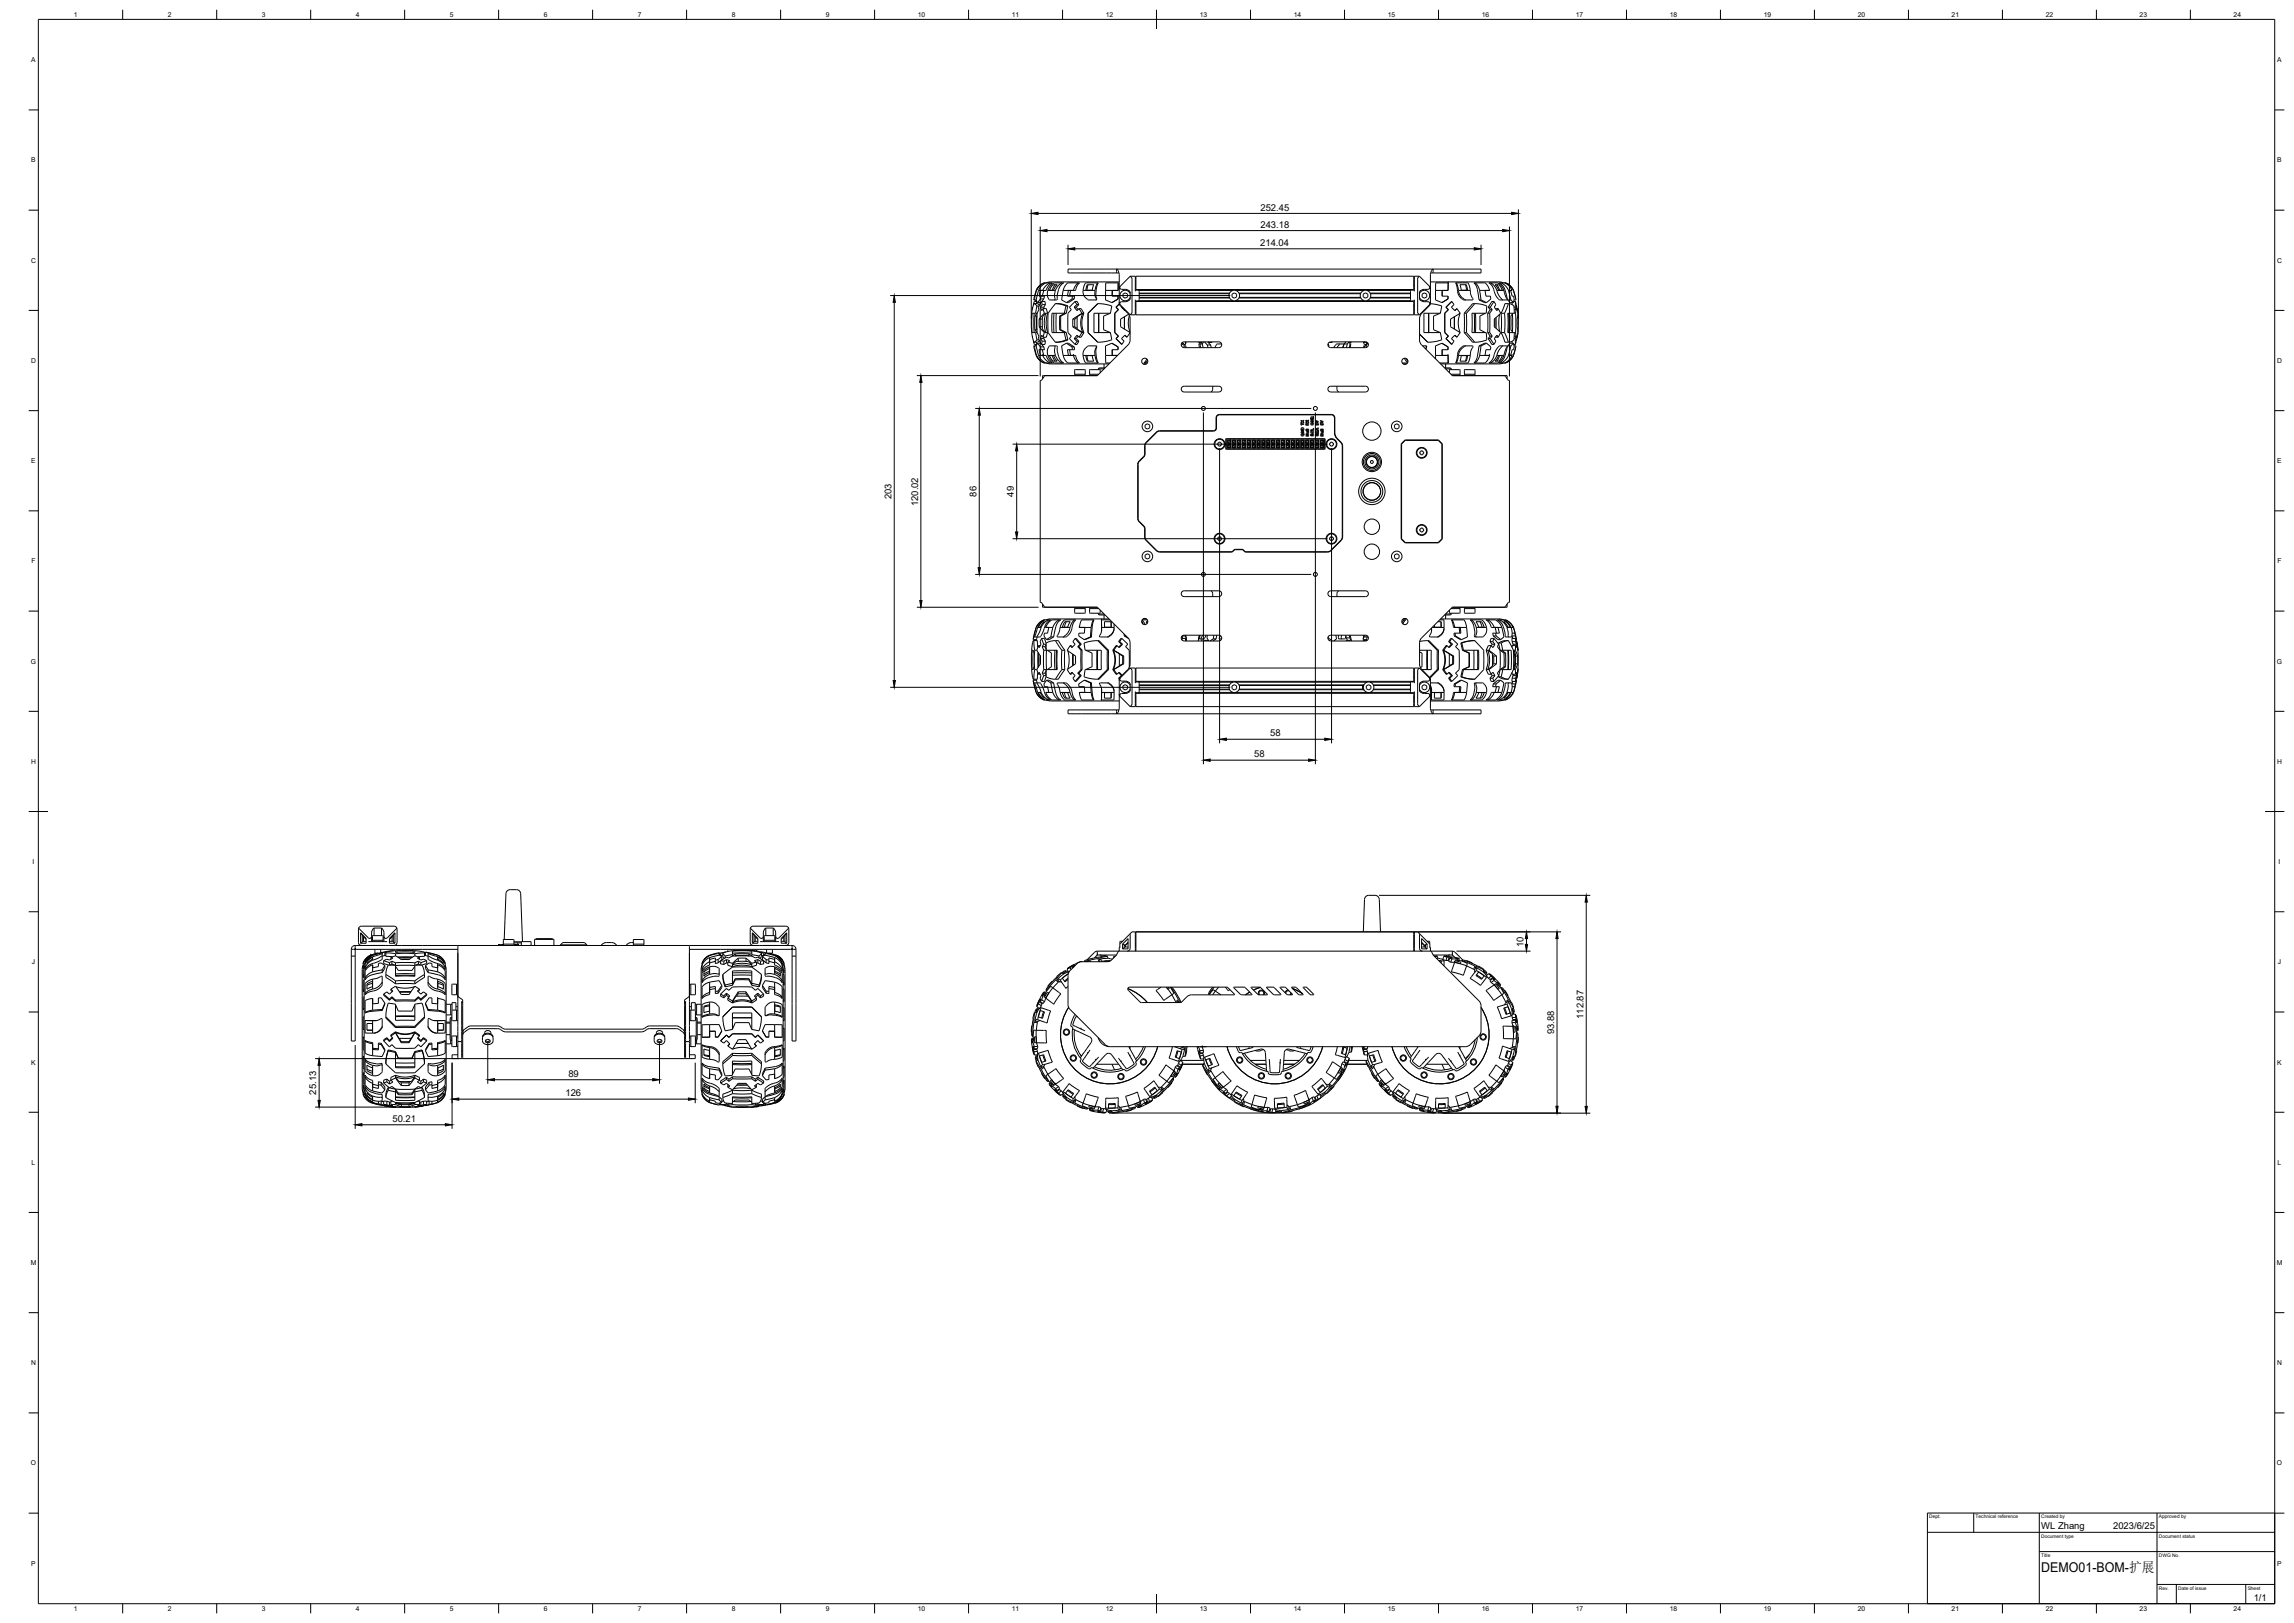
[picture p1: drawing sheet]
<svg xmlns="http://www.w3.org/2000/svg" width="1189mm" height="841mm" viewBox="0 0 1189 841" stroke-linecap="round" stroke-linejoin="round" font-family="sans-serif">
<defs><g id="words">
<text font-size="7" x="1058" y="815">DEMO01-BOM-扩展</text>
<g font-size="4.9">
<text x="653" y="109">252.45</text>
<text x="653" y="118">243.18</text>
<text x="653" y="127">214.04</text>
<text x="506" y="257" transform="rotate(-90 506 257)">86</text>
<text x="525" y="257" transform="rotate(-90 525 257)">49</text>
<text x="462" y="259" transform="rotate(-90 462 259)">203</text>
<text x="476" y="262" transform="rotate(-90 476 262)">120.02</text>
<text x="658" y="382">58</text>
<text x="650" y="392">58</text>
<text x="790" y="491" transform="rotate(-90 790 491)">10</text>
<text x="821" y="528" transform="rotate(-90 821 528)">112.87</text>
<text x="805" y="536" transform="rotate(-90 805 536)">93.88</text>
<text x="295" y="558">89</text>
<text x="164" y="567" transform="rotate(-90 164 567)">25.13</text>
<text x="293" y="568">126</text>
<text x="203" y="581">50.21</text>
<text x="1058" y="793">WL Zhang</text>
<text x="1095" y="793">2023/6/25</text>
<text x="1168" y="830">1/1</text>
</g>
<g font-size="3.5">
<text x="38" y="9">1</text>
<text x="87" y="9">2</text>
<text x="136" y="9">3</text>
<text x="184" y="9">4</text>
<text x="233" y="9">5</text>
<text x="282" y="9">6</text>
<text x="331" y="9">7</text>
<text x="379" y="9">8</text>
<text x="428" y="9">9</text>
<text x="476" y="9">10</text>
<text x="524" y="9">11</text>
<text x="573" y="9">12</text>
<text x="622" y="9">13</text>
<text x="670" y="9">14</text>
<text x="719" y="9">15</text>
<text x="768" y="9">16</text>
<text x="817" y="9">17</text>
<text x="865" y="9">18</text>
<text x="914" y="9">19</text>
<text x="963" y="9">20</text>
<text x="1011" y="9">21</text>
<text x="1060" y="9">22</text>
<text x="1109" y="9">23</text>
<text x="1158" y="9">24</text>
<text x="16" y="32">A</text>
<text x="1180" y="32">A</text>
<text x="16" y="84">B</text>
<text x="1180" y="84">B</text>
<text x="16" y="136">C</text>
<text x="1180" y="136">C</text>
<text x="16" y="188">D</text>
<text x="1180" y="188">D</text>
<text x="16" y="240">E</text>
<text x="1180" y="240">E</text>
<text x="16" y="292">F</text>
<text x="1180" y="292">F</text>
<text x="16" y="344">G</text>
<text x="1180" y="344">G</text>
<text x="16" y="396">H</text>
<text x="1180" y="396">H</text>
<text x="17" y="448">I</text>
<text x="1181" y="448">I</text>
<text x="17" y="500">J</text>
<text x="1181" y="500">J</text>
<text x="16" y="552">K</text>
<text x="1180" y="552">K</text>
<text x="16" y="604">L</text>
<text x="1180" y="604">L</text>
<text x="16" y="655">M</text>
<text x="1180" y="655">M</text>
<text x="16" y="707">N</text>
<text x="1180" y="707">N</text>
<text x="16" y="759">O</text>
<text x="1180" y="759">O</text>
<text x="16" y="811">P</text>
<text x="1180" y="811">P</text>
<text x="38" y="835">1</text>
<text x="87" y="835">2</text>
<text x="136" y="835">3</text>
<text x="184" y="835">4</text>
<text x="233" y="835">5</text>
<text x="282" y="835">6</text>
<text x="331" y="835">7</text>
<text x="379" y="835">8</text>
<text x="428" y="835">9</text>
<text x="476" y="835">10</text>
<text x="524" y="835">11</text>
<text x="573" y="835">12</text>
<text x="622" y="835">13</text>
<text x="670" y="835">14</text>
<text x="719" y="835">15</text>
<text x="768" y="835">16</text>
<text x="817" y="835">17</text>
<text x="865" y="835">18</text>
<text x="914" y="835">19</text>
<text x="963" y="835">20</text>
<text x="1011" y="835">21</text>
<text x="1060" y="835">22</text>
<text x="1109" y="835">23</text>
<text x="1158" y="835">24</text>
</g>
<g font-size="2.5">
<text x="1000" y="787">Dept.</text>
<text x="1024" y="787">Technical reference</text>
<text x="1058" y="787">Created by</text>
<text x="1119" y="787">Approved by</text>
<text x="1058" y="797">Document type</text>
<text x="1119" y="797">Document status</text>
<text x="1058" y="807">Title</text>
<text x="1119" y="807">DWG No.</text>
<text x="1119" y="824">Rev.</text>
<text x="1129" y="824">Date of issue</text>
<text x="1165" y="824">Sheet</text>
</g>
</g></defs>
<!-- layer: Visible -->
<g fill="none" stroke="#000" stroke-width=".52">
<path d="M535 160h.1M536 158h.1M536 157h2l1 1M536 157l-1 4-1 6 1 5 1 5M536 157l1 2M536 155h1M537 155v1M537 150h.1M537 150l-1 5M537 155l1 2M537 157v-1h-1v2M537 159v3"/>
<path d="M537 159h1M538 150l-1 5M538 150h2M539 150l-1 3h2M539 151h1M539 159l1 2 1-1M539 159h2M539 148l-2 2M539 148h.1M540 153l-1 2M540 153h1v2M540 156l-2 1"/>
<path d="M540 156v2M540 156h2v2M540 156l-2 3v1l-1 2M540 156l1-1h-2l-1 2M540 151h2M540 150v1M541 160h1l1 2M541 160v2M541 159v1M541 150l-1 3M541 147l-2 1-2 2M541 147l-2 1"/>
<path d="M541 147h1M542 147h-1M542 147h.1M542 158l-1 1M542 158h-2l-1 1M542 147l-2 1-2 2M542 147h3M543 150v3l1 2M543 150h4M544 155h2M545 147l-2 1-1 2M545 147l-3 1-2 2"/>
<path d="M546 148h2l-2 2h-2zM547 148l-2 2M547 150l-1 5M547 157l3 1 3 1M547 157l-1 2a9 9 0 0 0-3 9 11 11 0 0 0 4 9M547 157l5 2M551 147l-1 1-1 2-1 5h-2M551 147l-3 1-1 2M551 147h-5l-2 1-1 2M551 150v2a2.6 2.6 0 0 0 1 4l1 1M551 150h5M552 159v3"/>
<path d="M552 159h1M553 157l3-2h1l-3 2zM553 159v3M554 150l-1 3h3M554 151h2M555 150l-1 3M556 153v2M556 153h1v2M556 151h1M556 150v1M557 159l1 2 1-1M557 159h1"/>
<path d="M557 156l1 2M557 156h1l1 2M557 156l-1 1a1.8 1.8 0 0 0-1 2 1.8 1.8 0 0 0 0 1 5 5 0 0 0-2 6v1a7 7 0 0 0 2 7v1a1.7 1.7 0 0 0 1 2l1 1M558 159l1 1M558 158l-1 1M558 158h1l-1 1M559 147l-1 1-1 2M559 147h-6l-1 1-1 2M559 147l-2 1-1 2M559 160h1l2 2M559 160l2 2M561 150l1 3 2 2h4"/>
<path d="M561 150h6M563 147l-2 3M563 147h.1M563 147h6M563 148h4l-1 2h-3zM564 148l-1 2M567 150v3l1 2M568 155h.1M569 147l-1 5v3M569 147l-2 3M569 157l-5 5M569 157l5 1a1.9 1.9 0 0 1 2 1 1.9 1.9 0 0 1 0 2l-1 1"/>
<path d="M573 150v2a2.8 2.8 0 0 0 2 4l1 1M573 150h6M573 147v3M573 147h.1M573 147h7M576 157h.1M576 151h3M576 150v3h3M578 159l2 1M578 159h.1M579 141v-2l1 2M579 155h.1"/>
<path d="M579 153h.1M579 151h.1M579 150v1M579 153v2M579 155l-3 2M580 147h.1M580 147l-1 3M580 141v16l6 7v13l-1 2-16 16M580 141h-26v-2h214v2h-26l1-2v2M580 157l1 1M580 146h-35l-3 1M580 157l-2 2"/>
<path d="M581 148v2h3l2 1v4l-2 1h-3a1 1 0 0 0-1 1 1 1 0 0 0 1 1M581 148l-1 2M581 158l5 5M581 148h.1M581 159l2 2M581 159h.1M582 152h1h1v2l-1 1-1-1zM586 143l1 2v17l-1 1M586 143h2v8M586 143l-5 5M586 152a2.7 2.7 0 0 0-5-1 2.7 2.7 0 0 0 0 4 2.7 2.7 0 0 0 5-1M588 155v8h-2"/>
<path d="M588 150h2M588 156h2M588 158h1M588 148h1M589 143h144v7h-144zM589 156h144v7h-144zM590 150v1M590 150h.1M590 156h.1M590 151v5M590 151h49M590 152h47"/>
<path d="M590 154h47M590 156h49M638 152h2h1v2l-1 1-2-1zM640 151h67M640 156h67M642 152h63M642 154h63M706 152h2h1v2l-1 1-2-1zM708 151h23M708 156h23M710 152h21M710 154h21"/>
<path d="M731 156h.1M731 151v5M731 150v1M731 156h1M732 156h.1M732 150h.1M732 150l-1 1M732 150h1M732 156h1M733 158h.1M733 148h.1M733 155v8h3l5-5"/>
<path d="M736 152a2.7 2.7 0 0 1 4-1 2.7 2.7 0 0 1 0 4 2.7 2.7 0 0 1-4-1M736 143l5 5M736 143h-3v8M736 143l-1 2v17l1 1M737 152h1h1v2l-1 1-1-1zM741 148v2M741 148v2h-4l-1 1v4l1 1h4v2M741 157l4 1a1.5 1.5 0 0 1 2 1 1.5 1.5 0 0 1 0 1l-1 2M741 146h36l2 1M741 142v15l-5 7v13l1 2 16 16M741 157v1M741 141v1"/>
<path d="M744 150v2a2.8 2.8 0 0 0 2 4l1 1M744 150h6M744 147v3M744 147h.1M744 147h7M747 157h.1M747 151h3M747 150v3h3M749 159l2 1M749 159h.1M750 155h.1M750 153h.1"/>
<path d="M750 151h.1M750 150v1M750 153v2M750 155l-3 2M751 147h.1M751 147l-1 3M752 156l-3 3M752 156h.1M752 156a1.5 1.5 0 0 1 2 2 1.5 1.5 0 0 1-2 1l2 2 1-1M755 147l1 3M755 147v3M755 147h6"/>
<path d="M755 160h.1M755 160l2 2M755 150l1 3 2 2M756 150h6M756 150l1 4 3 1M757 148h3l1 2h-4zM757 155h3M760 148v2M761 147h.1M761 147l1 3M762 150l1 5h-3M764 157h-1l-4 5"/>
<path d="M764 157l3 1a3 3 0 0 1 3 1 3 3 0 0 1 0 3h-7v10h7a3 3 0 0 1 0 4 3 3 0 0 1-3 1h-3M764 157l-4 5M764 147l2 1 1 2M764 147l2 3 1 5M764 147h6l2 3M767 155l3 2M767 155h1M767 150l1 5M767 150h5M768 155l2 2M770 150v3h2l1 2M771 159l1 1"/>
<path d="M772 150l-2 1M772 159l1 1M772 147l2 1 2 2M772 147l2 1 2 6 1 1h2M772 147h5l1 1 1 2M773 155l-3 2M774 156h-1l-2 3M774 156l-2 3h-1M774 156a1.9 1.9 0 0 1 0 3l2 2v-1M775 148h2l2 2a1.8 1.8 0 0 1-3-1zM776 148l1 2M776 150l1 3 1 2"/>
<path d="M776 150h3M776 160h-1M776 160l1 1a2 2 0 0 1-1 3 4 4 0 0 0-1 6h1a2.1 2.1 0 0 1 1 4l-1 1M778 147h.1M778 147h-1l3 2 1 6M778 147h2M778 147l2 1 2 2M779 155h.1M779 150l2 5h-2M780 147l2 1 2 2M780 147h.1M780 147l3 1 1 2"/>
<path d="M780 147l2 1M781 155l2 2h1M781 155h2M782 157h-2l-2 5M782 157a3 3 0 0 1 3 5M782 157l-2 5M782 150l1 5M782 150h2M782 148l2 2M782 148h.1M783 150l1 3 1 2M783 155l1 2"/>
<path d="M784 150l-1 1M784 157v1M784 150l2 5h-1M784 150h.1M784 150l1 5M784 156h1M785 159h.1M785 155l-1 2M785 159l1 1M785 156l1 5v-1M785 156v3M786 158v2"/>
<path d="M786 160h.1M786 160l1 2M535 175h.1M536 176v1M536 177v1h1M536 177h.1M536 162v10M536 179l1 5M536 179h1M536 171l1 1M536 164v7M536 171h1"/>
<path d="M536 164h1M537 172v4M537 162a1.4 1.4 0 0 0-2 0 1.4 1.4 0 0 0 0 2v6a1.4 1.4 0 0 0 0 2 1.4 1.4 0 0 0 2 0M537 162h.1M537 172h.1M537 178v1M537 179l1 5M537 177v2M537 164v7M537 171h.1M537 176l-1 1M537 176h1"/>
<path d="M537 164h.1M537 162l-1 2M537 162v10M537 172l1 2v1l2 3M538 178l-1 1M538 178h2M538 178l1 2M539 169l2 3M539 165h1M539 169h1M539 165v4M539 177h-1h-2"/>
<path d="M539 180l1 1M539 180h2M539 175l1 2h2M539 175h2M540 174l1 1M540 178l1 2M540 174l-1 1M540 177v1M541 175l1 2M541 180v1h-1M541 175h.1M541 162l-2 3"/>
<path d="M541 172v3M541 162h2M541 172h2M541 163l1-1-1 5 1 5h-1a4 4 0 0 1-1-5 4 4 0 0 1 1-4zM542 177v1h-2M543 162l-1 5 1 5M543 172l-1 3h-1M544 179l-1 2v3M546 162v10M546 179h2l1 6 1 2 1 1M546 179h-2M546 179l1 5"/>
<path d="M547 162v10M549 164v7M549 171h1M549 164h1M549 171l3 1M550 164v7M550 171l3 1M552 172v4M552 162h-7v4v6h7M552 162h1M552 172h1M552 162l-3 2"/>
<path d="M552 176l-5 1M552 176h1M553 172v4M553 162l-3 2M553 178h-1a2.3 2.3 0 0 0-1 4v2M553 178h1l3 2M553 178l3 2M553 176l-6 1M556 180v1M556 180h1M556 165v4M556 169l5 3"/>
<path d="M556 165h1M556 169h1M557 175l1 2M557 180v1h-1M557 175h1M557 165v4M557 169l1 1M558 175l1 2h-1M558 177l-1 1M558 174l1 1M558 174l-1 1M558 165h-1"/>
<path d="M558 164l3-2-1 5 1 5h-1a3 3 0 0 1-2-5zM559 174l-1 1M559 177l-1 1h-1M561 162l-5 3M561 172l-2 3M561 162h1M561 172h1M562 162l-1 5 1 5M562 172l-2 3h-1M564 172l5 5M564 162v10M564 162h.1"/>
<path d="M564 172h.1M568 179h-4l-2 2-1 3M568 179v1l-1 2v2M568 179h.1M568 179v1v2l1 6M569 162v10M575 162v1a2.7 2.7 0 0 0-3 3v3a2.3 2.3 0 0 0 2 3h1M575 172l1 2a1.8 1.8 0 0 1 0 2 1.8 1.8 0 0 1-2 1h-5M575 162h-8v10h8M576 178h.1M576 178a2.7 2.7 0 0 0-3 4v2M576 178l3 2"/>
<path d="M578 162v10M578 172l2 2M578 162h.1M578 172h.1M578 175l3 3M578 175h.1M579 180h.1M579 180v1M580 174l-2 1M580 160l-2 2M580 160h.1M580 174h.1"/>
<path d="M581 178h.1M583 164v7zM583 174l1 1M584 175l-1-1a1.4 1.4 0 0 0-2 1 1.4 1.4 0 0 0 2 2l-2 1M584 175h.1M585 163l-2 1a3 3 0 0 0-2 4 4 4 0 0 0 3 3l2 1-2 3M585 164v4l1 4M612 178h1M613 178h.1M613 177h19a1.5 1.5 0 0 1 1 2 1.5 1.5 0 0 1-1 1h-18a1.5 1.5 0 0 1-2-1 1.5 1.5 0 0 1 1-2zM613 178l-1 1M613 178l1 2"/>
<path d="M613 178h1M614 179h1l-1 1M614 177v1M615 177l-1 1M621 177h2M622 178h-1l1 2M622 178v2M622 178h1M622 177v1M623 177v1M623 178l1 2M624 177l-1 1"/>
<path d="M624 177l2 2M626 179h1M626 179v1M626 177l1 2M626 177h.1M627 179l1 1M628 177h-2M633 178h-2l-1 2M688 178l1 2M689 177h19a1.5 1.5 0 0 1 1 2 1.5 1.5 0 0 1-1 1h-18a1.5 1.5 0 0 1-2-1 1.5 1.5 0 0 1 1-2zM689 177h.1M689 177h1"/>
<path d="M690 177h.1M695 178h-2l-2 2M695 178l-2 2M695 178h1v2M697 178l-1 2M697 178h1M697 177v1M698 178v2M699 177l-1 1M699 177v3M699 177h1M700 178v2"/>
<path d="M700 177h.1M707 177v1h1M707 177h.1M707 177h1M707 179v1M707 179h1M708 178v1M708 179v1M708 177v2M709 178l-1 1M709 178h.1M736 173l4 4z"/>
<path d="M737 179h2M739 179v1v1M740 162v10M746 162v1a2.7 2.7 0 0 0-3 3v3a2.3 2.3 0 0 0 2 3h1M746 162h-8v10h8M746 172l1 2a1.9 1.9 0 0 1 0 2 1.9 1.9 0 0 1-2 1h-5M747 178h.1M747 178a2.7 2.7 0 0 0-3 4v2M747 178l3 2M749 162v10M749 172l2 2M749 162h.1"/>
<path d="M749 172h.1M749 175l3 3M749 175h.1M750 180h.1M750 180v1M751 174l-2 1M751 160l-2 2M751 160h.1M751 174h.1M752 178h.1M754 164v7zM754 174l1 1"/>
<path d="M755 175l-1-1a1.4 1.4 0 0 0-2 1 1.4 1.4 0 0 0 2 2l-2 1M755 175h.1M757 162l-1 5 1 5M757 162l-2 1a4 4 0 0 0-3 5 4 4 0 0 0 3 3l2 1M757 172l-2 3M758 180l-2 2-1 2M759 172l4 5h1M759 162v10M759 162h1M759 172h1M760 179l-3 1M760 179l-3 2-1 3"/>
<path d="M760 179h3l-1 5M760 162v10M760 172l4 5M764 162v10M765 162v10M767 179l-1 6-2 3M767 179h1M768 179l-1 5M770 162l-1 1a2.4 2.4 0 0 0-2 3v3a2.3 2.3 0 0 0 2 3h1M770 178l-2 1M770 178l-3 1M770 178l2 1a1.5 1.5 0 0 1 0 2h-2v3h2"/>
<path d="M771 162v10M771 172l1 2M771 162h1M771 172h1M771 175l2 3h1M771 175h1l2 3M772 162v10M772 172l1 2M772 174l-1 1M772 160l-1 2M772 160h1M772 174h1"/>
<path d="M773 174l-1 1M773 160l-1 2M775 165v5M775 174l1 1M776 174h-1a2.2 2.2 0 0 0 0 3l-1 1M776 174v1M777 163v3v6M778 172l2 5h2M778 162v10M778 162h2M778 172h2M778 179l-1 3-1 2"/>
<path d="M779 179h-2l-3 5M779 179h.1M779 179l2 1-2 4M780 162v10M780 172l2 5M781 179l-1 6-3 3h1M781 179h2M782 162v10M783 179l-1 5M784 177v1M784 163v9M784 162l-1 2v7l1 1"/>
<path d="M784 178l-1 1M784 178h-1l-2 1M784 178l1 2-1 1-1 3h1M784 178h1M785 179h1l-2 5M785 175h.1M785 160h1M785 174h1M785 172v1a3 3 0 0 1-3 4M785 162h-4v10h4M785 162h.1M785 172h.1"/>
<path d="M785 175v3M785 162v10M785 172l1 2M785 180l-1 4M786 160l-1 2M786 174l-1 1M786 175h.1M786 174v1M786 175v2M786 174l-1 4M787 162v10M787 172l-1 3"/>
<path d="M787 162h.1M787 172h.1M537 184h.1M537 184l2 3M537 184l2 2 2 2M538 184l2 3 2 1M538 184h2M539 187l2 1M539 187h.1M540 181h-2l1 2v1h1M540 181l1 3M540 184h2l1 3 2 1"/>
<path d="M540 184h.1M540 184l2 3 3 1M541 188h1M542 188h.1M542 195l-3 2v115l3 3M542 188l3 1h30M542 188h3M543 184h4M543 184l1 2 2 2h5M544 184h2l2 3h-2zM545 184l2 3M547 184l1 3 3 1"/>
<path d="M551 184l2 4h6M551 184h5M554 181l1 3M556 181h-3l1 3h2M556 184h1l1 3 1 1M556 184h.1M556 184l2 3 1 1M557 194h5M557 195v-3h5v3M561 184h6M561 184l2 4M563 188h.1"/>
<path d="M563 188h6M563 184h3l1 3h-4zM563 184l1 3M565 194v1M566 195h.1M567 195h2M567 184l2 4M569 195h-29v1M569 191h3M569 191v1M570 193v-1h-5v2h4M572 189v2"/>
<path d="M573 191h-3h-1M573 184v4M573 188h.1M573 188h2M579 181h-3v3h3h-6M579 181h.1M592 189h2M594 186l-1 2h2M595 187l-2 1M727 188h2M727 189h2M728 186l2 2"/>
<path d="M729 186l1 1M744 184v2M744 184h6M746 188h5M749 191h3M749 189v2M750 181h-3v3h3M750 181h.1M750 184h.1M750 184l1 4M751 188h.1M751 193v-1h6v3"/>
<path d="M752 194h5M752 191v1M753 195h28v1M753 195h1M755 188h6M755 185v3M755 184v1M755 195h.1M756 184h6M756 184l-1 4M757 184h4l-1 3h-3zM759 194h5"/>
<path d="M759 195v-3h5v3M760 184v3M761 188h.1M762 184l-1 4M767 184l-1 3-2 1M767 184h5M772 184h.1M772 184l-2 4h-6M774 184l-1 2-1 2M776 184h3M776 184l-2 3-2 1M777 184h2l-2 3h-2z"/>
<path d="M777 184l-1 3M778 188h2M778 188h.1M779 188l-2 1h-30M779 184l-1 2-2 2h-4M779 195l3 2v115l-3 3M780 188h.1M782 184l-2 2-2 2M782 184h2M782 187h.1M782 187l-2 1M784 184h.1"/>
<path d="M784 184l-2 3-2 1M784 184l-1 2-3 2M784 184l-2 3M613 200h19a1.5 1.5 0 0 1 1 2 1.5 1.5 0 0 1-1 1h-18a1.5 1.5 0 0 1-2-1 1.5 1.5 0 0 1 1-2zM628 200v2v1M674 219h1h1l-1-1h1h-1h-1h1l-1 1v1h2l-2-1M677 219v1h1M677 219h.1M677 219v1M677 220h.1M677 219h1M678 219v1"/>
<path d="M678 220h.1M678 219h.1M678 219l-1-1v1v-1h1v1v1M679 220h.1M679 217h2l-1 1 1 1h-2l1-1zM679 216v1h2v-1M679 216v1M679 216h.1M679 217h.1M680 219l-1 1M680 216l-1 1M680 219v1"/>
<path d="M680 216h.1M680 220h.1M680 219h.1M680 216h-1M680 216v1h-1M680 216h1M681 219h-1v1v-1M681 219h.1M681 216h.1M681 220h.1M681 219v1M682 219l1-1h-1l1 1h-1v1h1"/>
<path d="M682 219v1M682 219h.1M682 220h.1M682 220h1M683 220h-1M683 220h.1M683 219h.1M683 219h-1M683 219v1M684 219l2-1h-2l1 1h-1v1h1M684 219l1 1M685 220h.1"/>
<path d="M685 219v1M685 219h.1M685 220h1M685 219l1 1M686 220h-1M686 220h.1M689 200h19a1.5 1.5 0 0 1 1 2 1.5 1.5 0 0 1-1 1h-18a1.5 1.5 0 0 1-2-1 1.5 1.5 0 0 1 1-2zM693 200v3M693 203h1M590 239v1v29l3 4v6l6 6M590 239v2v28l3 4 1 7 5 5 2 1M593 220h2h1v2h-1h-2z"/>
<path d="M594 229l-1 2v5l-3 3M599 224l2-1h28l1-1v-6l2-1h58l2 1v10l3 3M631 230l2-1v2h-1zM635 229v2M635 228v5h52M636 228h51v5h-51zM636 228v2M636 230v2M636 228h.1M636 230h2M636 228h2M636 232h2"/>
<path d="M636 230v1M636 230h.1M636 231v1M636 232h.1M636 231h2M637 231v1M637 231h-1M637 231h.1M637 228h.1M637 232h-1M637 228v1h-1M637 232h.1"/>
<path d="M638 232h.1M638 228h.1M638 230h.1M638 228v2M638 231v1M638 230v2M638 230v1M639 230h2M639 228h2M639 232h2M639 228v2M639 230v2"/>
<path d="M639 228h.1M639 230v1M639 232h1M639 230h1M639 228h1M639 231h1M639 230h.1M639 231v1M639 232h.1M639 229h.1M639 229h1M639 231h.1"/>
<path d="M640 231v1h-1M640 231h.1M640 228v1M640 229h.1M640 230h1M640 228v2M640 231v1M640 232h1M641 228v2M641 230v2M641 228h-1M641 230l-1 1"/>
<path d="M641 230h2M641 228h2M641 232h2M641 228h1M641 230l1 1M642 232h1M642 230h1M642 228h1M642 231h1M642 230h-1M642 228v2M642 231v1"/>
<path d="M642 232h-1M642 229h.1M642 232h.1M642 231h.1M642 228h.1M642 228v1M643 230h.1M643 228v2M643 231v1M643 232h.1M643 230v2M643 228h.1"/>
<path d="M643 230v1M644 230h2M644 228h2M644 232h2M644 228v2M644 230v2M644 230v1M644 228h.1M644 232h1M644 230h1M644 228h1M644 231h1"/>
<path d="M644 232h.1M644 231v1M644 230h.1M645 231v1M645 231h-1M645 231h.1M645 228h.1M645 232h-1M645 228v1h-1M645 232h.1M645 232h1M645 228v2"/>
<path d="M645 230h1M646 228v2M646 230v2M646 230l-1 1M646 228h-1M646 230h2M646 228h2M646 232h2M646 228h1M646 230l1 1M647 232h1M647 230h1"/>
<path d="M647 228h1M647 231h1M647 230h-1M647 228v2M647 231v1M647 232h-1M647 229h.1M647 232h.1M647 231h.1M647 228v1M648 230h.1M648 228v2"/>
<path d="M648 231v1M648 232h.1M648 230v2M648 228h.1M648 230v1M649 230h2M649 228h2M649 232h2M649 228v2M649 230v2M649 230v1M649 228h.1"/>
<path d="M649 232h1M649 230h1M649 228h1M649 231h1M649 232h.1M649 231v1M649 230h.1M649 229h.1M649 231h.1M650 231v1h-1M650 231h.1M650 228h.1"/>
<path d="M650 228v1h-1M650 232h1M650 228v2M650 231v1M650 230h1M651 228v2M651 230v2M651 230l-1 1M651 228h-1M651 230h2M651 228h2M651 232h2"/>
<path d="M651 230l1 1M651 228h1M652 232h1M652 230h1M652 228h1M652 231h1M652 232h-1M652 228v2M652 231v1M652 230h-1M652 231l1 1h-1M652 231h.1"/>
<path d="M652 228h.1M652 228v1M653 232h.1M653 228v2M653 231v1M653 230h.1M653 230v2M653 230v1M653 228h.1M654 230h2M654 228h2M654 232h2"/>
<path d="M654 228v2M654 230v2M654 228h.1M654 230v1M654 232h1M654 230h1M654 228h1M654 231h1M654 230h.1M654 231v1M654 232h.1M655 231v1"/>
<path d="M655 231h-1M655 231h.1M655 228v1h-1M655 232h-1M655 232h.1M655 230h1M655 228v2M655 232h1M656 228v2M656 230v2M656 228h-1M656 230l-1 1"/>
<path d="M656 230h2M656 228h2M656 232h2M656 230l1 1M656 228h1M657 232h1M657 230h1M657 228h1M657 231h1M657 232h-1M657 228v2M657 231v1"/>
<path d="M657 230h-1M657 229h.1M657 232h.1M657 228h.1M657 231l1 1h-1M657 231h.1M657 228v1M658 232h.1M658 228v2M658 231v1M658 230h.1M658 230v2"/>
<path d="M658 230v1M658 228h.1M659 230h2M659 228h2M659 232h2M659 228v2M659 230v2M659 230v1M659 228h.1M659 232h1M659 230h1M659 228h1"/>
<path d="M659 231h1M659 232h.1M659 231v1M659 230h.1M660 231v1h-1M660 231h-1M660 231h.1M660 228h.1M660 228v1h-1M660 232h1M660 228v2M660 231v1"/>
<path d="M660 230h1M661 228v2M661 230v2M661 230l-1 1M661 228h-1M661 230h2M661 228h2M661 232h2M661 228h1M661 230l1 1M662 229h.1M662 232h.1"/>
<path d="M662 232h1M662 230h1M662 228h1M662 231h1M662 230h-1M662 228v2M662 231v1M662 232h-1M662 228h.1M662 231l1 1M662 231h.1M663 228h.1"/>
<path d="M663 228v1h-1M663 232h.1M663 230h.1M663 228v2M663 231v1M663 230v2M663 230v1M664 230h2M664 228h2M664 232h2M664 228v2M664 230v2"/>
<path d="M664 228h.1M664 230v1M664 232h1M664 230h1M664 228h1M664 231h1M664 230h.1M664 231v1M664 232h.1M664 229h.1M664 229h1M665 231v1"/>
<path d="M665 231h-1M665 231h.1M665 228v1M665 229h.1M665 230h1M665 228v2M665 232h1M666 228v2M666 230v2M666 228h-1M666 230l-1 1M667 230h1"/>
<path d="M667 228h1M667 232h1M667 228v2M667 230v2M667 230v1M667 228h.1M667 231h1M667 232h.1M667 231v1M667 230h.1M667 229h.1M667 231h.1"/>
<path d="M667 231l1 1h-1M668 228h.1M668 228v1h-1M668 232h.1M668 228v2M668 231v1M668 230h.1M668 230v2M668 230v1M669 230h2M669 228h2M669 232h2"/>
<path d="M669 228v2M669 230v2M669 230v1M669 228h.1M669 231h2M669 230h.1M669 232h.1M669 231v1M669 232h1M669 231h.1M670 231v1M670 231h-1"/>
<path d="M670 231h.1M670 228h.1M670 228v1h-1M670 232h.1M671 232h.1M671 228v2M671 231v1M671 230h.1M671 230v2M671 228h.1M671 230v1M672 230h1"/>
<path d="M672 228h1M672 232h1M672 228v2M672 230v2M672 230v1M672 228h.1M672 231h1M672 230h.1M672 231v1M672 232h.1M672 229h.1M673 231v1"/>
<path d="M673 231h-1M673 231h.1M673 228v1h-1M673 232h.1M673 230h.1M673 228v2M673 230v2M673 228h.1M673 230v1M674 230h2M674 228h2M674 232h2"/>
<path d="M674 228v2M674 230v2M674 230v1M674 228h.1M674 223h2l-1 1h1h-2l1-1zM674 225v1M674 222v1h2v-1M674 222h.1M674 225h.1M674 226h.1M674 231h2M674 232h.1"/>
<path d="M674 231v1M674 230h.1M674 228v1M674 231h.1M674 226h1M674 225l1 1M675 222l-1 1 1-1M675 228h-1M675 225h-1M675 226h.1M675 225h.1M675 222h.1"/>
<path d="M675 222h-1M675 231v1h-1M675 231h-1M675 231h.1M675 228h.1M675 228v1h-1M675 225v1M675 222h1M676 225h.1M676 225h-1M676 222h.1M676 232h.1"/>
<path d="M676 228v2M676 231v1M676 230h.1M676 226h-1M676 226h.1M676 225v1M676 230v2M676 230v1M676 228h.1M677 230h1M677 228h1M677 232h1"/>
<path d="M677 228v2M677 230v2M677 230v1M677 228h.1M677 222l1 1zM677 223h1zM677 225h1l-1 1h1h-1l1-1zM677 231h1M677 232h.1M677 231v1M677 230h.1M677 228v1"/>
<path d="M677 231h.1M677 224h1zM678 231v1h-1M678 231h-1M678 231h.1M678 224h.1M678 228h.1M678 228v1h-1M678 224l-1 1 1-1M678 232h.1M678 228v2M678 231v1"/>
<path d="M678 230h.1M678 230v2M678 230v1M679 230h2M679 228h2M679 232h2M679 228v2M679 230v2M679 228h.1M679 230v1M679 225v1M679 224h.1"/>
<path d="M679 225h.1M679 226h.1M679 223h2v-1v1zM679 220h1M679 223h.1M679 223v1M679 231h2M679 230h.1M679 231v1M679 232h.1M679 232h1M679 224l1 1"/>
<path d="M679 226h1M679 223l1 1M679 224h1M680 224h.1M680 226h.1M680 228l-1 1M680 225v1M680 225h-1M680 228h.1M680 225h.1M680 231v1M680 231h-1"/>
<path d="M680 231h.1M680 224h1M680 228v1h-1M680 232h.1M680 225h1M681 224h-1M681 224h.1M681 225h-1M681 224l-1 1M681 225h.1M681 226h-1M681 220h-1"/>
<path d="M681 230h.1M681 228v2M681 231v1M681 232h.1M681 226h.1M681 225v1M681 230v2M681 228h.1M681 230v1M682 230h1M682 228h1M682 232h1"/>
<path d="M682 228v2M682 230v2M682 228h.1M682 230v1M682 225h.1M682 225v1M682 222h1v1zM682 226h.1M682 224v1h1v-1M682 224h.1M682 223h.1M682 223v1"/>
<path d="M682 231h1M682 230h.1M682 231v1M682 232h.1M682 229h1M682 228v1M682 231h.1M682 222l1 1zM682 224h1M682 223h1M682 226h1M683 226h.1"/>
<path d="M683 225h.1M683 225v1M683 231v1h-1M683 231h-1M683 231h.1M683 223h.1M683 228h.1M683 224h.1M683 224h-1M683 229h.1M683 228v1M683 225h-1"/>
<path d="M683 223v1M683 230h.1M683 228v2M683 231v1M683 232h.1M683 230v2M683 230v1M684 230h2M684 228h2M684 232h2M684 228v2M684 230v2"/>
<path d="M684 228h1M684 230l1 1M684 222l2 1zM684 223h2zM684 225h2l-1 1h1h-2l1-1zM685 232h1M685 230h1M685 228h1M685 231h1M685 230h-1M685 228v2M685 231v1"/>
<path d="M685 232h-1M685 229h.1M685 232h.1M685 231h.1M685 228v1M685 228h.1M685 224h1zM685 231l1 1h-1M685 224h.1M685 224h1M685 224v1l1-1M686 224h.1"/>
<path d="M686 224h-1M686 230h.1M686 228v2M686 231v1M686 232h.1M686 230v2M686 228h.1M686 230v1M687 227h.1M687 227h-52M687 228v5M689 230l2-1v2h-1z"/>
<path d="M693 227l-1-2-1-9-1-1h-58l-1 1-1 6-1 1-29 1-6 6-1 6-3 3M693 227l2 3 1 1v47l-1 2-5 5-2 1M695 229l1 2v47l-1 2-7 6h-42M723 220h1h1v2h-1h-1zM736 234h1l1 1-2 1zM631 279l2-1v2h-1zM689 279l2-1v2h-1zM726 279h.1M726 279v-49l2-2h17l2 2v49M726 279l2 2M736 274h1l1 1-2 1zM747 279l-2 2"/>
<path d="M747 279h.1M593 288l2-1 1 1v1l-1 1-2-1zM599 285l2 1h37M638 286l2-1h4l2 1M723 288l1-1 1 1v1l-1 1-1-1zM728 281l-2-2v-49l2-2h17l2 2v49l-2 2M728 281h17M540 313v2h29M557 315h5M557 315v3h5v-3M565 315h.1M566 315h.1"/>
<path d="M567 315h2M569 315l16 16 1 1v13l-6 7v16M569 318l1 1h3M569 318h3M569 318h.1M569 315h-4v3h5v-2M572 319v2M613 306h19a1.5 1.5 0 0 1 1 2 1.5 1.5 0 0 1-1 1h-18a1.5 1.5 0 0 1-2-1 1.5 1.5 0 0 1 1-2zM628 306v1v2M689 306h19a1.5 1.5 0 0 1 1 2 1.5 1.5 0 0 1-1 1h-18a1.5 1.5 0 0 1-2-1 1.5 1.5 0 0 1 1-2zM693 307v2M694 306l-1 1"/>
<path d="M749 318h3M749 319v2M752 315h5M752 318v1h-3M752 318h.1M753 315h1M753 315l-16 16-1 1v13l5 7v15M755 315h.1M757 315l-1 3h-5v-2M759 315h5M759 315v3h5v-3M781 313v2h-28"/>
<path d="M535 337v10M535 337v1M535 337h.1M536 330l-1 1h2M536 330h.1M536 332h2v3M536 332l-1 1v4M536 332v5M536 331v1M536 337v10M536 337h1M536 330h1"/>
<path d="M537 325l-2 6M537 325h.1M537 325l-1 5M537 337a8 8 0 0 1 0 10M538 330l-1 2M538 325l-2 5M538 338v8zM538 335l-1 2M538 335h1M539 340v4M540 334l-1 2-1-1M540 325l-3 5"/>
<path d="M540 325h.1M540 323l1-1-2 3h-1zM540 331l-1 1v2M540 331h1l1 2M540 331l1 3h1M540 335h2M540 335l1 2M541 334l-1 1M541 337v10M541 337h1M541 321l-2 2-2 2M541 321h1"/>
<path d="M541 321l-3 2-1 2M542 335v2M542 321l-2 1-2 3h2M542 321h2M542 325h2l-1 1a2.3 2.3 0 0 1-2 2v2l1 1M542 325h.1M542 325h4M542 334v1M542 337h6v10h-6M542 337v10M543 337a4 4 0 0 1 2 5v4M544 321l-3 1-1 3"/>
<path d="M544 321l-2 2-3 7h-2M545 330l-3 1M545 330h1M546 325l-1 5M546 330l-2 1h-2M547 337v10M547 332h2l3 5M547 332l3 5M547 332h-2a3 3 0 0 0-3 2 3 3 0 0 0 0 3M548 337v10M549 321l-2 2-1 2M549 321h1l-3 3-1 6"/>
<path d="M549 321h-4l-2 2-1 2M549 325l-1 5h3M550 337v10M550 337h2M552 337v10M552 322h3l-2 3h-2zM553 322l-1 3M553 337l1 5-1 5M555 325h.1M555 325l-2 3-2 2M555 335h1M555 335l-2 2 2 1a4 4 0 0 1 2 5 3 3 0 0 1-2 3l-2 1 2 2"/>
<path d="M556 339v6M557 321l-1 1-1 3M557 321h1l-2 2-2 5-1 2h-2M557 321h-5l-3 4h6M557 331a1.6 1.6 0 0 0-1 1 1.6 1.6 0 0 0 1 2l-1 2-1-1M557 331l3 3M559 335l1 2M559 335h.1M559 335l2 2M559 325h3v3h-3a3 3 0 0 0 3 3M559 325h.1M559 325h7"/>
<path d="M560 334l-1 1M560 334h.1M560 337v10M560 337h1M561 321l-2 4M561 321h.1M561 321h6M561 337v10M563 337a2.6 2.6 0 0 1 3 3v6M565 330l-3 1M565 330h1M566 325l-1 5"/>
<path d="M566 330l-4 1M567 321l-1 4M567 321l-1 9M568 337v10M569 337v10M569 332h1l4 5M569 332l-5 1a1.9 1.9 0 0 0-2 0 1.9 1.9 0 0 0 0 3v1h9v10h-9v2a1.9 1.9 0 0 0 0 2 1.9 1.9 0 0 0 2 0l5 1M569 332l5 5M571 321v6M571 321h.1M571 321h4M571 321v4h6"/>
<path d="M571 325l-1 5h4M574 337v10M574 337h.1M575 321h-30h-3M575 329l-1 1M576 322v3M576 322h-4v3h4M577 337l1 4-1 6M577 337l2-2-2 2M577 337h.1M577 337h1a3 3 0 0 1 2 5v1a3 3 0 0 1-3 4l1-5zM577 337l5 3"/>
<path d="M577 326l-1 3-2 1M577 323v2M577 325h.1M577 325v2l-1 2M580 332l1 2M580 332h.1M580 339l2 1M580 332l2 2M581 334l-1 1M581 334h1M581 331l-1 1M581 331l4 3"/>
<path d="M582 334l-2 2-1-1M582 340v4M582 340h.1M583 329v1M583 330l2 1M583 330h.1M583 330h1M584 334a1.7 1.7 0 0 0 0 2 1.7 1.7 0 0 0 1 1v9M592 322v1M592 321l2 3M592 321h3M592 321h2"/>
<path d="M595 322h-1l1 1M612 330h.1M613 329h19a1.5 1.5 0 0 1 1 2 1.5 1.5 0 0 1-1 1h-18a1.5 1.5 0 0 1-2-1 1.5 1.5 0 0 1 1-2zM614 329v1M614 331v1M614 331h-1v1M614 330h-1v1M614 330l1 1M614 331l1 1M614 329l1 2M615 331h.1M615 332h.1"/>
<path d="M621 331v1M621 331h1M622 331h.1M622 329l-1 2zM622 329v2M623 331v1M623 329l-1 2M624 332h.1M624 332h2M625 329l-1 2h-2M626 329l-1 2 1 1M629 331h1"/>
<path d="M629 331l-2 1M629 329v2M630 331l-1 1M631 329l-1 2M632 329v2h1M688 331h.1M688 330v1M688 331l2 1M689 329h19a1.5 1.5 0 0 1 1 2 1.5 1.5 0 0 1-1 1h-18a1.5 1.5 0 0 1-2-1 1.5 1.5 0 0 1 1-2zM692 329a1.8 1.8 0 0 1 1 2 1.8 1.8 0 0 1-2 1M694 329v2h1M695 329v2"/>
<path d="M697 330l1 1M698 329l-1 2h-2M698 331v1M698 331h2M699 329l1 2M699 332h.1M699 332h-1M699 332h1M700 331v1M700 329v3M707 330l-1 1h2M707 330h.1"/>
<path d="M707 332h-1M707 332h1M707 332h.1M707 331v1M707 329l-1 2M707 329v1M707 330h1M708 329l-1 1M708 330h1M709 330l-1 2M709 330h-1M727 321h2l-2 2"/>
<path d="M727 321h2M728 321l-1 2M736 338a2.5 2.5 0 0 1 1 4v4M736 337h6v10h-5M739 337v10M740 337v10M740 332h1l5 5M740 332l5 5M740 332h-4M742 325v2M742 325l-1 5h4M742 325h6"/>
<path d="M745 337v10M745 337h1M745 322h2M746 337v10M746 321h2M747 321h30h2M747 322v3M747 322v3h-4v-1M748 337l1 5-1 5M748 337l2-2-2 2M748 337h.1M748 337h1a3 3 0 0 1 2 5v1a3 3 0 0 1-3 4l1-6z"/>
<path d="M748 337l5 3M748 321h.1M748 321v4M748 326l-1 3-2 1M748 325h.1M748 325l-1 3-2 2M751 332l1 2M751 332h.1M751 339l2 1M752 334l-1 1M752 334h1M752 331a1.6 1.6 0 0 0-1 1 1.6 1.6 0 0 0 2 2"/>
<path d="M752 331l-1 1M752 331l4 3M752 321l1 4h1M752 321h7l1 4M752 321l2 4M753 334l-2 2-1-1M753 340v4M753 340h.1M754 330l3 1M754 330h.1M754 325h3v3M754 325h.1"/>
<path d="M754 325h6M754 328v2M754 328h3M755 334a1.7 1.7 0 0 0 0 2 1.7 1.7 0 0 0 1 1v5a7 7 0 0 1-1 6l-1 1 1 1M756 325v3M757 333l1 4M758 333v4M758 337l3 1M758 337h.1M758 337l4 1M758 337h8v4v6h-8M760 325v2a2.6 2.6 0 0 1-2 4h-1"/>
<path d="M761 338v8M761 338h1M762 338l-1 8M762 321l2 4v5h1M762 321l2 1 1 3h5M762 321h6l2 2v2M764 337v10M764 332l-7 1h1M764 332l2 2a8 8 0 0 1 3 8v1a8 8 0 0 1-4 8l-1 1M764 332l-6 1M765 322h3l1 3h-3zM765 325v3v2"/>
<path d="M766 337v10M767 322l1 3M770 337l1 4-1 6M770 337h2M770 325h.1M770 325v3l-1 2h-4M771 321h-1l2 2 1 2h1M771 321h4l2 2 1 2M771 321l2 2 1 2M771 337l1 1a3 3 0 0 1 2 4v1a4 4 0 0 1-3 4l1-5zM772 337l4 3M772 332l1 2"/>
<path d="M772 332h2M773 335h-2l-1 2M773 335l-1 2M773 334v1M773 334h2M773 339l1 1M774 332l1 2M774 330l2 1h2M774 330h1M774 340v4M774 340h2M774 331v1"/>
<path d="M774 331h-1l-1 1M774 331l3 3M774 325h4M774 325h2l1 3h-2M775 334l-1 2-1-1M775 325l1 3M775 328v2M775 328h-1v2M775 330l3 1M776 340v4M777 333v4M777 333h1"/>
<path d="M777 334a1.5 1.5 0 0 0-1 1 1.5 1.5 0 0 0 1 2M777 321h-1l3 3 1 6h2M777 321l3 2a2.8 2.8 0 0 0 3 2M777 321h2M777 337v10M777 337l2 1M777 337h2M778 333l1 4M778 337l2 1M778 325l1 2a2.9 2.9 0 0 1-1 4M779 337h4v4v6h-4M779 321l3 2 1 2"/>
<path d="M779 321h1M779 322a4 4 0 0 1 4 3h-1zM779 338v8M779 338h1M780 321h.1M780 321l3 2 1 2M780 338v8h-1M781 325l1 5M781 337v10M782 332h-3l-2 1M782 332l2 5M782 332l-4 1"/>
<path d="M782 337v10M783 325h.1M783 325h1M783 325v5h-1M784 332v2M784 332h1M784 328h1M784 334v1M784 334h2M784 325h.1M784 337v10M784 337h1"/>
<path d="M784 325l1 3M784 325l2 6M785 337a15 15 0 0 1 0 10v-4zM785 328v2M785 330h-1v1M785 330l1 1M785 337l2 3M785 331v1M785 331h-1v1M785 331l2 6M785 340h2M785 332l1 2"/>
<path d="M785 335h-1M785 335v2M786 331h.1M786 332v1M786 334v2l-1-1M786 333h.1M786 333l1 4M787 340v4M787 337v10M787 337h.1M535 346v1M535 353l2 6"/>
<path d="M535 347v4l1 1M536 352h.1M536 354l1 5M536 354h.1M536 347v5M536 347h1M536 354h1M536 354l2 5M537 359l2 2 2 2M537 359h.1M537 352l1 2M537 352h-2l1 2"/>
<path d="M537 354h2l3 7 2 2M537 354l1 1M537 347l1 2M538 359l1 2 3 2M538 359h2M538 348v4h-2M538 355l2 4M538 359h1l2 3-1-1zM538 349l1-1 1 2M538 349h1M539 350v1l1 2M540 359l1 2 3 2"/>
<path d="M540 349l1 1M540 349h2M541 347h1M541 347l-1 2M542 349v1M542 359l1 2 2 2h4M542 359h4M542 359h.1M542 350h-1l-1 3h1l1-2M542 347v2M542 347v1a2.7 2.7 0 0 0 1 3l4 1M542 352l3 2"/>
<path d="M542 352h2l2 2M542 352l-1 2a1.2 1.2 0 0 0 0 1 1.2 1.2 0 0 0 1 1h1l1 3h-2M545 354l1 5M545 354h1M545 345l-2 2M546 359l1 2 2 2M546 354l1 6 3 3h-1M549 359l3 4h5M549 359h6M550 347l-3 5M550 347h2M551 359h2l2 3h-3z"/>
<path d="M551 354h2l1 2 2 5 2 2h-1M551 354l1 1M551 354h-3l1 5M552 359l1 3M552 347l-3 5h-2M552 355l2 2 1 2M555 359v2l2 2M555 349l1-1 1 2M556 349h-1M557 350a1.6 1.6 0 0 0-1 2 1.6 1.6 0 0 0 1 1M559 349l1 1M559 349h.1"/>
<path d="M559 359l2 4h6M559 359h7M559 359h.1M560 350l-3 3zM560 347l-1 2M560 347h1M561 347l-2 2M562 352l3 2M562 352l4 2M562 352l-2 1a1.6 1.6 0 0 0-1 3h3v3h-3M565 354l1 5M565 354h1"/>
<path d="M566 359l1 4M566 354l1 9M566 345l-3 2M571 357v6M571 359v4M571 359h6M574 354l2 1 1 3M574 354l1 1M574 354h-4l1 5M574 347l-5 5M574 347h.1M574 347l-4 5h-1"/>
<path d="M576 355l1 2v2M576 359v3M576 359h-4v3h4M577 347l2 2-2-2M577 347h.1M577 359v4M579 349l1-1 2 2M580 349l1 1M580 351v1M580 351h.1M580 360l1 1M581 351v2h3l2 1v4l-2 1h-3a1 1 0 0 0-1 1 1 1 0 0 0 1 1"/>
<path d="M581 351l-1 2M581 351h.1M581 350l-1 1M582 344l-2 1M582 344h.1M582 355h1h1v2l-1 1-1-1zM582 344l-5 3M586 346l1 2v17l-1 1M586 346h2v8M586 346l-5 5M586 355a2.7 2.7 0 0 0-5-1 2.7 2.7 0 0 0 0 4 2.7 2.7 0 0 0 5-1M588 358v8h-2"/>
<path d="M588 359h2M588 353h2M588 351h1M589 353v-7h144v7M589 359h144v7h-144zM589 353h.1M589 353h144M590 353v1M590 353h.1M590 359h.1M590 354v5M590 359h49"/>
<path d="M590 355h47M590 354h49M590 357h47M638 355h2h1v2l-1 1-2-1zM640 359h69M640 354h69M642 355h65h-1M642 357h65M642 355h64M706 355v2M707 357v1M707 355v1"/>
<path d="M707 355h.1M708 355h1h1v2l-1 1-1-1zM710 359h21M710 354h21M712 355h19M712 357h19M731 359h.1M731 354v5M731 353v1M731 359h1M732 359h.1M732 353h.1"/>
<path d="M732 353l-1 1M732 359h1M732 353h1M733 353h.1M733 351h.1M733 358v8h3l5-5M736 355a2.7 2.7 0 0 1 4-1 2.7 2.7 0 0 1 0 4 2.7 2.7 0 0 1-4-1M736 346l5 5M736 346h-3v8M736 346l-1 2v17l1 1M737 345l-1 1M737 355h1h1v2l-1 1-1-1z"/>
<path d="M741 351v2M741 351v2h-4l-1 1v4l1 1 4 1v1M741 354h4M741 355l1 4M741 360v1M742 357v6M742 359v4M742 359h6M743 359h4v3h-4zM745 354l2 1 1 3M745 354l2 1M745 347l-4 4"/>
<path d="M745 347h1M746 347l-5 4M747 355l1 2v2M747 359v3M748 347l2 2-2-2M748 347h.1M748 359v4M751 349l2 1-2-2-1 1M751 351l1 2M751 351h.1M752 350l-1 1M753 350a1.5 1.5 0 0 0-2 1 1.5 1.5 0 0 0 1 2"/>
<path d="M753 344l-2 1M753 344h.1M753 344l-5 3M754 354v2M754 354h.1M754 359h-1l-1 4M754 359l-2 4M754 359h6M754 359h.1M754 356h3M756 350l-4 3M756 356v3"/>
<path d="M757 356v3h-3M757 352l1 1a2.5 2.5 0 0 1 2 3v3M757 352l-3 2M758 351h-1l7 1M758 351l6 1M758 347l-1 4M758 347h.1M758 347v4M760 359l-1 4h-7M761 346l-3 1M762 345l-4 2M765 359l-1 2-2 2"/>
<path d="M765 359h5M765 354h-1v5l-2 4M765 354h3l2 1M765 354v2v3M766 359h3l-1 3h-3zM768 359l-1 3M770 355v2v2M770 347l1 2h2M770 347h2M770 359l-1 2-1 2h-6M772 347l1 2M772 351l1 2"/>
<path d="M772 351h2M773 349l1-1 1 2h-2M773 349v1M773 350l-1 1M774 351v2M774 354h1M774 354v2h1M774 344h-1M774 344h2M774 359l-1 2-2 2M774 359h4M774 359h-1l-1 2-2 2h1"/>
<path d="M774 359h.1M775 350l-1 1M775 356h2l-1 3h-2M775 354v2M776 344l-4 3M776 356l-1 3M777 351l2 1h3M777 351h1M777 350l-3 3h-1M777 347a2.1 2.1 0 0 0 0 3M777 347v4M777 347h2"/>
<path d="M778 352a2.5 2.5 0 0 1 1 4l-1 3M778 352h-2l-2 2M778 352l-3 2M778 351l4 1M778 359l-1 2-2 2h-4M779 347l-1 4M779 346l-2 1M780 345l-2 2M781 359l-2 2-2 2M781 359h2M782 359h1l-1 2-2 1h-1zM782 354h-2l-1 6-3 3h1"/>
<path d="M782 354h1l1 1M782 354l-1 5M783 359l-2 2-2 2M783 359h1M784 348v1h1M784 355l-1 4M784 351v2M784 351h1M784 356h1M784 353v1h1M784 350v1M784 359h.1"/>
<path d="M784 359l-2 2-2 2M784 347l-2 5M784 347h1M784 359l-2 3-2 1M785 356l-1 3M785 347v2M785 354v2M785 344h2M785 351v2M785 349l1-1v2h-2v-1M786 352h.1M786 350l-1 1"/>
<path d="M786 352l-2 7M786 352l-1 2M786 351h.1M786 350l-1 3h-1M786 351v1M787 344l-2 3M787 347l-1 3M787 347h.1M787 347l-1 4M541 363h1M542 363h2M542 363h3h35"/>
<path d="M571 363h.1M577 363h-6M579 368v2l1-2M580 368h-26v2h214v-2h-26l1 2v-2M581 361l5 5M588 361h1M733 361h.1M741 367v1M742 363h.1M748 363h-6M777 363h2M779 363h1"/>
<path d="M779 363h-2h-36M390 480l-1 1M390 480h17M407 480l2 1M707 466v17M715 466a4 4 0 0 0-5-2 2.2 2.2 0 0 0-3 2M715 466v17M182 495v44h2v-44M182 492v3M182 492h2M182 495h2M184 490h226"/>
<path d="M184 492h53M184 490l-1 1-1 1M184 492h.1M184 490v5M186 481l1-1h18l1 1v7l-1 2h-1M186 481v7v2h1M186 481l5 5M187 483l3 3v3h-3M187 483l1 2M187 483v6M188 485l2 2M188 488l-1 1"/>
<path d="M188 485v3M188 500v1M188 499v1M188 499h.1M189 500v2M189 499l-1 2M190 488h-2M191 486h.1M191 497l2-1v1l-3 2zM191 488h10M192 496l-3 2v1l1-1M192 495l-2 2-2 2"/>
<path d="M192 495l4-1zM192 495h.1M193 495h-1M193 485l-1 1h-1M193 487h6l-1-2h-5v3M193 495l-3 2-1 3M193 500l-2 1-2 2v4M193 500v4M193 495l-2 2-2 2M193 496l-2 1-2 3M193 498l-2 1-2 2M193 496v2"/>
<path d="M193 500h.1M193 495h.1M193 500v2l3-1M193 498h.1M194 481l-1 2v5M194 481h4v4M194 481v4M194 492v2h3M196 499h2l1 1M196 499v2M197 496l-4 2M197 492v2"/>
<path d="M198 481l1 2v5M198 495v2l-6 3-3 2M198 494l-5 1M198 495l-1 1M198 494v1M198 494l-5 2M198 493l-1 1M198 494h.1M198 487v1M199 498v1l2 1M199 498l3 1M199 493l-1 1"/>
<path d="M199 493v2M200 495l-2 1M200 494v2h4M200 494h5M200 494h-1M200 493h-1M202 499a1.9 1.9 0 0 1 3 0h6a7 7 0 0 0 6-1l1 1M202 499v1M202 488h2M203 496h1M203 496v1M203 500h-1"/>
<path d="M203 500h2M203 498v2M203 485v3M204 497a2.8 2.8 0 0 1-4 0l-1 1M204 485l-2 2M204 488l1 1M204 485v3M204 493h-5l-6 2M205 483l-3 3v3h3M205 483l-1 2M205 483v6M205 493h-4l-1 1"/>
<path d="M205 493h10M205 495a7 7 0 0 0 10 0M205 495l-2 1M205 493h.1M205 494h10M205 494v1M205 499v1M205 493h1M206 481l-6 5h-1v-1M206 496h8zM208 497h4M214 493h.1"/>
<path d="M215 493h-1M215 493h4l1 1M215 495l2 1M215 493h.1M215 494v1M215 499v1M216 497a2.8 2.8 0 0 0 4 0l1 1M217 500h1M217 500h-2M217 498v2M217 496h-1M217 496v1"/>
<path d="M218 499v1M220 495l2 1M220 494v2h-4M220 494h-5M220 494h.1M221 493l6 2M221 498v1l-2 1M221 498l-3 1M222 495v2l7 3 2 2M222 495l1 1M222 494v1M222 494l5 2"/>
<path d="M222 494l-2-1v2M222 494l5 1M223 496l4 2M227 498h.1M227 500v2l-1-1a2.3 2.3 0 0 1-3-2h-1l-2 1M227 500h.1M227 500l2 1 2 2v4M227 500v4M227 495l2 1 2 3M227 496l2 2 2 2M227 496v2M227 498l2 1 2 3"/>
<path d="M227 495h.1M227 495l3 2 1 3M227 496l2 2 1 1-3-2zM231 500v2M237 494h.1M237 490v50M259 490h.1M260 490h.1M261 490h.1M261 489v1M261 487l1-24a4 4 0 0 1 5-2 2.2 2.2 0 0 1 3 2l1 25M266 489h-5v-2h5v3"/>
<path d="M266 488h4M266 489h4M267 490h.1M268 490h.1M268 489v1M269 490h.1M270 488h5v2M270 488v2M277 490v-3h10v3M278 487h8M278 487h.1M286 487h.1"/>
<path d="M290 490l2-2h11l1 2M290 490h14M290 490h.1M304 490h.1M320 490a6 6 0 0 0-8 0M328 489h6v-2h-6v3M328 488l-2 1-1 1M334 489v1M357 494h.1M357 492h53M357 490v27M357 494v46"/>
<path d="M364 499v4M365 497l-1 2M365 497h.1M368 495l-3 2M368 495h.1M368 498v2l-3 1-1 2M368 496l-3 3-2 3M368 498l-3 2-1 3M368 496v2M368 495l-3 2-1 2M371 498v1h1M371 498v-2l-3 1v1"/>
<path d="M371 498l-3 1M372 497l-1 1M372 497v2M372 494l-4 1M372 494h1M373 494l-5 1M373 494v1M373 498h2M373 498v2h2M373 498l-1 1M374 494h-1M374 496a8 8 0 0 0-6 0"/>
<path d="M374 496v2M374 496l-2 1M375 494v2v1M375 494l8-2 7 1 5 1M375 494l1 1M375 494h-2v1h2M375 494h.1M375 493v1M376 495v1M376 493l-1 1M376 493h.1M376 499l-1 1"/>
<path d="M376 497l-1 1v2M376 499h1M376 497l2 1-1 1M376 497v2M377 499v1l3 1M377 499h3M377 493h.1M380 495a1.4 1.4 0 0 1 0-2 1.4 1.4 0 0 1 2 0h6a1.4 1.4 0 0 1 1 0 1.4 1.4 0 0 1 1 2M380 494h10M380 500v-1a4 4 0 0 1 5-1 5 5 0 0 1 5 2l-5-1zM380 495h.1M380 499v2"/>
<path d="M380 495h-4M380 495h10M380 495l-2 1h-2l-3 2M381 494l-1 1M381 494h7M381 494v1M381 495h7M381 495h.1M383 497l-3 2M383 497v1M383 497h4M387 497l3 2"/>
<path d="M387 497v1M388 494l2 1M388 495h.1M388 494v1M389 481l5 5h1l1-1M389 481v7v2h1M389 493h2M390 495h3M390 495l1 1h2l3 2M390 495h.1M390 499v2M390 483l3 3v3h-3"/>
<path d="M390 483l1 2M390 483v6M390 493h1M391 493h.1M391 493h2M391 485l2 2M391 488l-1 1M391 485v3M392 499v1l-2 1M392 499h-2M392 493h.1M393 497l1 1"/>
<path d="M393 499l1 1M393 499h-1M393 497l-2 1 1 1M393 497v2M393 488h-2M393 493h1M393 493h.1M393 495v1M394 493h1M394 493v1M394 488h10M394 494h2v1h-1"/>
<path d="M394 494h.1M394 498v2M395 494v2l-1 1M395 494l-2 1M395 493l2 1M395 493v1M395 496l1 2M395 496l2 1M396 498h-2M396 498v2h-2M396 498l1 1M396 487v1"/>
<path d="M396 495l-1 1M397 494v1l4 1M397 495h-1M397 494l4 1M397 494h.1M397 481l-1 2v5M397 481v4M397 481h4M397 497l1 1M397 497v2M397 492v2M398 498l3 1"/>
<path d="M398 498v1h-1M398 498v-2l3 1v1M399 494l3 1M400 492v2h-2M401 481l1 2v5M401 481v4M401 498v2l3 1 1 2M401 498h.1M401 495h1M401 496l4 3 1 3M401 498l3 2 1 3M401 496v2"/>
<path d="M401 495l3 2 1 2M401 495h.1M402 495l2 2M402 495h.1M402 487h-6v-2h5l1 3M402 495l3 2 1 3M403 495l2 3zM404 497l1 2M404 497h.1M405 488h2M405 499h.1M405 499l1 2"/>
<path d="M405 499v4M406 485v3M406 500v1M407 485l-2 2M407 488l1 1M407 485v3M408 483l-3 3v3h3M408 483l-1 2M408 483v6M409 481v7l-1 2h-1M409 481l-6 5h-1v-1M410 492h.1"/>
<path d="M410 490l2 1 1 1M410 495v44h3v-44M410 490v5M410 492h3M410 495h3M413 492v3M557 500h-1M557 499h.1M557 499l-4 3M558 499l-4 4-1 2M561 498l-4 1M561 498h.1"/>
<path d="M561 498h-1M562 498h.1M565 498h-2M569 493h-2l-4 4M569 495h.1M569 493h184M569 495h10M569 495l-2 1M569 493v2M569 497l-7 1M569 497l1 1M570 497v1"/>
<path d="M570 495l1 1M570 498h.1M571 498h.1M572 495h.1M573 495h-1M574 496h-3l-5 1-4 1M574 496l-5 1M574 496v1M575 498h-3M575 498h-4M575 497h-5l1 1M576 497h.1"/>
<path d="M577 496h1M577 496v1M579 495l-4 3h-15l-2 1M580 493l-1 2M581 491h-1v2M581 488l-1 3M581 488h1M582 489l3-3v6h-3M582 489l1 1M582 489v3M583 490h.1M583 491l-1 1"/>
<path d="M583 490v1M585 488l-2 2M585 489l-2 1M585 491h-2M586 484h.1M586 484l-6 5M586 484l1-1h148l1 1M586 491l-1 2h-1M586 484v7M588 483v10M588 489h1M588 483h1"/>
<path d="M588 485h1M589 483v10M733 483v10M733 489h.1M733 483h.1M733 485h.1M736 484l5 5M736 484v7v2h1M737 491h2M737 488l1 2M737 489l1 1M738 490h.1"/>
<path d="M738 490v1M739 490h-1M739 491l1 1M739 490v1M740 488h1v3M740 489l-3-3v6h3M740 489l-1 1M740 489v3M741 491v2M742 493l1 2M743 495l24 25v15l-1 2-5 5h-186l-2-1-18-18-2-2M743 495h10"/>
<path d="M743 495l2 1M744 497h3l1 1M745 496h-1M745 496v1M746 498h2M746 498h1M747 498v1M748 497l1 1M748 496h5M748 496h2l-1 2M748 496v1M748 498h.1"/>
<path d="M748 498v3M749 495v1M750 495v1M750 498h-1M750 498h1M751 496h-1M751 496h2h-2l1 1M751 496l-1 2M751 496v2l1 1M751 495l-1 1M752 499h2M752 497h4l-1 1"/>
<path d="M752 497v2M753 493h1l4 5M753 495h.1M753 495l1 1M753 493v2M753 496l3 1M753 496h.1M754 499l5 1 5 2M754 499h.1M754 498a7 7 0 0 1 6 2l-2 5-6-1 2-5M754 498h1a1.5 1.5 0 0 1 2 1h-3M754 498v1"/>
<path d="M756 497v1M756 497h-2h1M758 498l4 1 4 2 3 2M758 498l6 3M758 498h.1M760 498l3 1M188 503v61M188 500v2M188 513v1l1-1M188 506v1l1-1M189 503v61v2M189 517h-1v6h1"/>
<path d="M189 505l-1 1M189 508h-1v5M189 513h-1M189 501l-1 1v4M189 500l-1 2v-1M189 515h.1M189 501v1M189 507h.1M190 510l3-1v2l-3 2zM193 510l-3 1M193 507l5-1v3M193 517l-4 2v6l3-1h6"/>
<path d="M193 504l-2 1-2 2M193 517v6M193 507l-4 3v5M193 513l-4 2M193 507v6M193 517h.1M193 517v3h3M193 513h.1M196 517a3 3 0 0 1 3 3M196 517v3M198 504l-6 1-3 3v-1M198 509v2l-2 2-5 1-2 1"/>
<path d="M198 503l-5 1M198 509l-2 2-3 2M198 503v1M199 515l3 3M199 500l-1 3M199 500v2l-1 2M199 520l-1 4M199 520l-1 3M200 505v1l5 4M200 505l5 3M202 518h.1M203 513h1"/>
<path d="M203 513v1M203 513l2-2 1 2a4 4 0 0 0 5 2 3 3 0 0 0 3-2l1-2 2 2M203 517l2 1M203 517l-1 1M203 517l2 2M203 517h.1M204 514h-1a1.4 1.4 0 0 1-1 1 1.4 1.4 0 0 1-2-1l-1 1M205 518h10M205 500h-1a2.7 2.7 0 0 0-3 1l-1 4M205 500h10M205 519h10M205 501a4 4 0 0 0 5 2h1a2.5 2.5 0 0 0 4-2"/>
<path d="M205 510h10M205 500v6h10v-6M205 508h10M205 506h10M205 505h10M205 508v2M205 518v1M205 511l5 1 5-1M207 514h6M215 500h1a2.7 2.7 0 0 1 3 1l1 4M215 508v2M215 518v1"/>
<path d="M216 514h1a1.4 1.4 0 0 0 1 1 1.4 1.4 0 0 0 1-1l2 1M217 517l1 1M217 517l-2 1M217 517l-2 2M217 517h.1M217 513h-1M217 513v1M218 518h.1M220 505v1l-5 4M220 505l-5 3M220 520l2 3M220 520l2 4"/>
<path d="M220 500v2l2 2M220 500l2 3M221 515l-3 3M222 504l6 1 3 3v-1M222 509v2l2 1 5 2 2 1M222 509l1 1M222 503l5 1M222 503v1M223 510l4 3M227 512v1M227 517l4 2v6l-3-1h-6M227 504l2 1 2 2"/>
<path d="M227 517v3h-3v-3a3 3 0 0 0-4 3M227 517h.1M227 517v6M227 507l4 3v5M227 507v6M227 513l2 1 2 1M227 507l-5-1v3M227 510l3 1M227 509l3 1v3l-3-2zM231 503v61v2M237 510v5M237 510h-3v5h3"/>
<path d="M237 516l3 2v31M239 519v21M239 519l1 1M355 519v21M355 519v1M357 516l-2 2v31M357 515h3M358 510v5M360 510v5M360 510h-3M363 503v61l1 2M364 511v6"/>
<path d="M365 504l3-2v2l-3 2zM368 503l-3 2M368 514v1l-3 1-1 1M368 509l-4 2M368 509h2a2.6 2.6 0 0 1 4 1v1M368 514h.1M368 514l-3 1-1 2M368 509v5M368 519v6M368 519l-4 2v6M368 505l-3 1-1 2M368 501v4"/>
<path d="M368 501l-2 1-2 2v4M368 501h.1M368 519h.1M368 519l2 1 3 2v4M368 501h2l2 1 1 2M371 514v1h1M371 514v-3l-3 1v2M371 512l-3 1M372 514h-1M372 514v1M373 504l-1 2-5 1h-2l-1 2v-1M373 504l-5 1"/>
<path d="M373 515l2 1M373 515v1l2 1M373 515l2-1a1.8 1.8 0 0 1 1-1 1.8 1.8 0 0 1 2 0 5 5 0 0 1 6-2h1a7 7 0 0 1 6 2h1a1.7 1.7 0 0 1 3 1l1 1M374 511v1l-2 3M374 511l-2 3M375 505l1 6M375 505l1-1a9 9 0 0 1 9-3 11 11 0 0 1 10 4M375 505l1 5M375 516v1M376 510v1M376 515l-1 1M376 516l-1 1"/>
<path d="M376 516l2 1M376 515l2 1-1 1M376 515v1M377 517v1l3 2M377 517l3 2M380 520l4-1 6 1M380 501l4-1 6 1M380 510v-7h3h7v7M380 504h10M380 505h10M380 510v1M380 519v1"/>
<path d="M380 510h-4M380 511h-4M381 507l-1 3M381 507h7M381 507v1M381 508h7M381 508l-1 3M381 516h3a4 4 0 0 1 5 2l1 1-5-1-5 1zM383 515l-1 1M383 514l-3 5M383 514v1M383 515h4"/>
<path d="M383 514h4M387 515v1M387 514l3 5M387 514v1M388 507l2 3M388 508l2 3M388 507v1M390 511h3M390 510h3M390 510v1M390 519v1M392 517v1l-2 2"/>
<path d="M392 517l-2 2M393 516l1 1M393 515l1 1M393 516l-1 1M393 515l-2 1 1 1M393 515v1M393 510v1M394 516v1M395 505l-1 3-1 3M395 505l-2 5M395 511v1l2 3M395 511l2 3"/>
<path d="M396 515l-2 1M396 515v1l-2 1M397 504v2l5 1 2 1 1 1v-1M397 504l4 1M397 514h1M397 514v1M398 512l3 1M398 514v1h-1M398 514v-3l3 1v2M401 501h.1M401 519h.1M401 519l-2 1-2 2v4"/>
<path d="M401 501h-2l-2 1v2M401 514v1l3 1 1 1M401 514h.1M401 509l4 2M401 509h-1a2.7 2.7 0 0 0-4 1l-1 1M401 514l3 1 1 2M401 509v5M401 519l4 2v6M401 519v6M401 505l3 1 1 2M401 501l3 1 1 2v4M401 501v4"/>
<path d="M402 503l2 2M402 502l2 2v2l-2-2zM405 511v6M406 502v1M406 503v61l-1 2M406 503v1v-1M406 510v1v-1M406 519h.1M406 512v1v6M406 518v1M406 509v1M406 505v5"/>
<path d="M406 501v2M406 500l1 2M407 503v61l-1 2M538 518l-1 3M539 518h.1M539 519l-1 1M539 519l1 1M539 519l2 1v-1M539 517h.1M539 517l-2 5M539 518v1M540 518l-1 1"/>
<path d="M540 518l1 1M540 520h.1M541 514l-1 2 1-1M541 514l-2 3M541 514l1 1M541 517h.1M541 514h.1M541 514h1M541 517l1-1a1.5 1.5 0 0 1 2-1l-2 2M541 517h1M541 516v-1l-1 3M542 517l-1 2"/>
<path d="M542 517h.1M542 514h.1M542 513v1M542 514l-1 2M545 511l-3 3M545 511l1 1M545 509l-2 2M546 512l-4 5M546 512l4 3-4 5-4-3M547 508l-5 5M547 508l2 1M548 508l2 1"/>
<path d="M549 509l-3 3M549 508v1M549 508l3 4 1-1M550 504l-6 6-2 3M550 504h.1M550 504l-3 4M550 504l1 1M552 503l-2 1M552 503l-1 1M552 503h1M553 502l1 2M553 503l-2 2"/>
<path d="M553 504h.1M553 508l-1 1M553 507l-1 1M554 506v15M554 505l-3 2 1 2M554 505l-5 3M554 504h.1M554 504l-3 1-3 3h1M555 501l-2 1M555 501v2M556 501h-1M556 501l1-1-1 1"/>
<path d="M556 501v1M556 500l-3 2M556 500h.1M556 501h.1M557 501h-1M585 512l5 3 5 5M585 511a1 1 0 0 0 0 1 1 1 0 0 0 0 1l6 6h21M586 512h50M599 513l4 5 4-3M602 512l-3 1M606 512l-1 1-1-1 3 3M606 512h1"/>
<path d="M607 512l1 3h-1M607 512l1 1 4 6M607 512l4 6M607 512h.1M607 515l2 4M611 519v1M611 519l-1 1-1-1M611 518l1 2M611 518l-2 1M612 519h.1M626 515h1M628 512l-2 3"/>
<path d="M629 512l-3 3M630 514l3 2M630 514l-1-1-2 3M630 514l-2 2M632 512l-2 2M635 512l2 1M636 511l4 4-23 1h-2l-3 3M640 512h5M645 511l4 4h-6l-3-4M648 514l-2 2M649 512h4M652 515a1.6 1.6 0 0 1 2-2 1.6 1.6 0 0 1 1 3"/>
<path d="M653 511l4 4h-5l-3-4M653 512l-3 1M655 516a1.3 1.3 0 0 0 0-2 1.3 1.3 0 0 0-2 0 1.3 1.3 0 0 0 0 2M657 512h3M660 511l4 4h-4l-3-4M664 511l3 5M664 512h2M666 511l4 4-2 1M668 513l-2 1M668 513a1.4 1.4 0 0 0-2 2M669 514v2M669 515v1"/>
<path d="M670 512h1M670 512l5 3M671 511l4 4h-2l-3-4M676 511l3 5M676 512h1M677 511l4 4-1 1M764 502h.1M764 503h.1M764 503v1M764 501l5 2M764 501v1M765 501l-1 2"/>
<path d="M765 501l4 3 1 2v1M765 501v2M765 503l5 4M765 503l-3 4 5 4 3-4M765 505l3 2M766 504l3 2-1 1-3-1zM769 503l1 2M769 503l2 1M769 503v1M770 513l4 5 4-3M770 505h.1M770 506v1"/>
<path d="M770 505h1M770 506l1 1M771 504l-1 1M771 505l-1 1M771 507l1 1M772 505l4 3M772 505l1 1M772 505h-1M772 505l2 2M772 505h.1M772 508h.1M773 506h1"/>
<path d="M773 509l1 1M773 506l-2 1M774 507v1M774 507l-2 1 1 1M774 506l1 2-1-1M774 506l-2 2M774 508l3 2h-1M774 508l-1 1M774 510l4 5M774 510l-4 3M774 510h.1M774 507h1"/>
<path d="M774 507h.1M775 510a7 7 0 0 1 4 5h-1M775 510h-1M775 510a1.5 1.5 0 0 1 2 1 1.5 1.5 0 0 1-1 2l-2-3M776 508l2 2M776 508h.1M777 510l-1-1 1 1M777 510l1 1M777 510v1M778 510h-1M778 511h-1M778 512h1l2 3 2 4 1 3"/>
<path d="M778 512l4 6M778 512h.1M778 515l2 4M780 513l1 3M780 519l1 1M782 519l-2 2M782 519l1 4 1 2-1 1M782 519l-1 1M782 518l2 4M782 518l-2 1M188 538h1M188 538v6h1"/>
<path d="M188 538h.1M188 527h.1M188 527v6M188 533h.1M188 523h.1M189 533h-1M189 522l-1 1M189 527h-1M189 535h.1M189 529h6M189 539l4 1v1M189 539v7"/>
<path d="M189 539l4 2M189 529h4M189 529v6M189 529h.1M189 525h.1M189 535h4M190 534h3M190 534v-4h1h2v4M193 535h.1M193 529h2l3-1v4M193 523l-4 2M193 523h5v1"/>
<path d="M193 529v6M198 532l-1 2-3 1M198 532l-2 3h-3M199 539l1 2a1.7 1.7 0 0 0 1 1 1.7 1.7 0 0 0 2-1M200 527v1l5 4M200 527l1-5a1.9 1.9 0 0 1 0-2 1.9 1.9 0 0 1 3 0h1v9h10v-9h2a1.9 1.9 0 0 1 2 0 1.9 1.9 0 0 1 0 2l1 5M200 527l5 5M200 538l2 2M200 538l-1 1M200 538h.1M200 538l2 1M203 537l1 1-2 2v-1"/>
<path d="M203 538l-1 1M205 521a2.6 2.6 0 0 0 3 3h3a2.3 2.3 0 0 0 3-2l1-1M205 532h10M205 535l-2 1v1M205 535l5 1 5-1M205 527h10M205 526h10M205 535l5 1 5-1v1a3 3 0 0 1-5 2h-1a3 3 0 0 1-4-3zM205 535l3 5M205 535l-2 2M205 532h.1M205 535h.1"/>
<path d="M207 538l1 2M208 540h4M208 540h.1M212 540h.1M213 538l-1 2M215 535l2 1v1M215 535l2 2M215 535l-3 5M215 532h.1M215 535h.1M217 538l1 1M217 537l-1 1 2 2v-1"/>
<path d="M219 538l2 1M219 538l-1 2M219 538l-1 1M219 538h.1M220 527v1l-5 4M220 527l-5 5M221 539l-3 3M221 539h.1M222 532l1 2 3 1M222 532l2 2 3 1M227 523l4 2M227 523h-5v1"/>
<path d="M227 529v6M227 529h-2l-3-1v4M227 535h.1M230 534h-3M230 534v-4h-1h-2v4M231 539l-4 1v1M231 529h-6M231 539v7l-4 1M231 539l-4 2M231 529h-4M231 529v6h-4M231 529h.1"/>
<path d="M231 530h2M231 536h2M234 520v6h-3M234 539v2h-3M234 526h.1M234 527l-1 1v11h1M234 527v12M234 527h.1M234 539h.1M234 520l-3 1M236 523v-3h-2v3M236 522h1"/>
<path d="M237 523v6h-3M237 537v5h-3v-5h3M237 529h.1M237 523l-3 1v5M237 540v9M237 540h2M239 540v9M241 533l-1 2M241 533l3-1h14l4 1h71l3-1h14l4 1M250 537a2.9 2.9 0 0 1 3-2 2.9 2.9 0 0 1 2 2M250 537h.1M251 537a2.9 2.9 0 0 1 3-1 2.9 2.9 0 0 1 2 3l-2 2h-3l-1-2z"/>
<path d="M251 536a1.6 1.6 0 0 1 2-2 1.6 1.6 0 0 1 1 2M252 539h1h1v1h-1h-1zM252 539l1 1M253 540h.1M254 539l-1 1M255 537h.1M262 535l-4-2h-14l-4 2v2M262 535h71M333 535l3-2h15l3 2 1 2M339 537h.1M339 537a2.9 2.9 0 0 1 3-2 2.9 2.9 0 0 1 2 2M340 537a2.9 2.9 0 0 1 3-1 2.9 2.9 0 0 1 2 3l-2 2h-3l-1-2z"/>
<path d="M340 536a1.6 1.6 0 0 1 2-2 1.6 1.6 0 0 1 1 2M341 539h1h1v1h-1h-1zM341 539l1 1M342 540h.1M343 539l-1 1M345 537h.1M354 533l1 2M355 540v9M355 540h2M357 540v9M357 522h1M357 529h1"/>
<path d="M358 537v5h2M358 523v6h2M358 523v-3h2v3M360 537v5M360 523v6M360 537h-3M360 523h-3M360 526h1M360 527h1M360 539h1M361 527v1v11M361 527v12"/>
<path d="M361 539v2h2M361 520v6h2M361 530h2M361 536h2M363 520v1M363 520h-3M363 526h.1M364 538h.1M365 521h3v3l-3 1zM367 521l-2 1M368 521h-1M368 525h2l2 1h1"/>
<path d="M368 537l-4 1M368 531h-4v7M368 531h2a2.8 2.8 0 0 1 4 2v1M368 537h.1M368 531v6M368 525l-4 2M371 537v-3h-3v3M371 537h.1M372 537h-1M372 537h.1M373 526h-1h-2l-6 1M373 526h.1"/>
<path d="M373 539l2 2M373 539h.1M374 534l-2 3M374 534h.1M375 527v5a1.9 1.9 0 0 0 1 2 1.9 1.9 0 0 0 2 0l2-1M376 536l2 2M376 536l-3 3M376 536h.1M378 538h.1M380 536l-2 2M380 522l-5 5M380 522h10"/>
<path d="M380 533v-8h10v8M380 527h10M380 522h.1M380 536h.1M380 536h10M381 530l-1 3M381 530h7M388 530l2 3M390 536l1 2M390 522l5 5M390 522h.1M390 536h.1"/>
<path d="M391 538h.1M393 536l-2 2M393 536l3 3M393 536h.1M395 527l-1 5a1.9 1.9 0 0 1-1 2 1.9 1.9 0 0 1-2 0l-1-1M395 534l2 3M395 534h.1M396 539a1.5 1.5 0 0 1-2 2 1.5 1.5 0 0 1-1-2l-2 2 1 1M396 539h.1M396 531l-1 3M397 526h2l6 1M397 531h4"/>
<path d="M397 526h.1M397 537h1M397 537h.1M398 537v-3h3v3M398 537h.1M401 537l4 1M401 537h.1M401 525h-2l-2 1M401 531h4v7M401 531v6M401 525l4 2M402 521h2v4l-2-1z"/>
<path d="M402 521h.1M402 521l2 1M405 538h.1M406 529h.1M406 533h.1M406 528v1M406 522v7M406 533v6M534 539l1 3M535 538v1M535 539v2v-2M535 539h.1"/>
<path d="M535 539h1M535 532v3M535 539l1 3M536 538h-1M536 539h-1M536 530l-1 7M536 525l-1 2v6v3v1M536 525v5M537 537a1.6 1.6 0 0 0-1 3M537 537v3M537 534v6M537 534h5v6h-5"/>
<path d="M537 534h-1a7 7 0 0 0 0 6M537 521h.1M537 522l2 1M537 525h-1M537 523l-1 2M537 523v2M537 523h1M538 529v1M538 530l-1 4M538 530h-2M538 523l-1 2M538 522v1"/>
<path d="M538 520l-1 2M538 520l2 1M539 523h-1M539 523h.1M539 529h-3M540 522h.1M540 522l-3 3-1 4 2-1M540 522l-2 6M540 522l4 2M540 521l-1 1M540 520v1M541 524l-1 4"/>
<path d="M541 524l-1 4-2-1 1-3h2M544 524l-1 6-5-2M554 522a26 26 0 0 0 11 37 26 26 0 0 0 35-17M556 532a19 19 0 0 0 4 17 2 2 0 0 0 2 3 2.8 2.8 0 0 0 3 2l1-1M556 533l9 4 1 2v1l-6 8M557 534a19 19 0 0 0 3 13M557 526l-1 2a2.8 2.8 0 0 0-1 4M558 527l-2 4 4 2M560 533l2 1M560 533h.1M569 538l2 3 4 1M764 539l-1 6-3 4"/>
<path d="M766 538l-2 7-5 5a2 2 0 0 1-1 3 2.8 2.8 0 0 1-4 2v-1a19 19 0 0 1-17-1 2.1 2.1 0 0 1-4-1 2.8 2.8 0 0 1-2-3l-3-7M768 522a26 26 0 0 1-12 37 26 26 0 0 1-35-17M776 522l5-2 2 6-5 2zM779 522h3l1 3-3 1zM780 522l1 4M783 526h.1M784 523v2M784 526v1M784 530v2M784 527v1M784 525h.1M784 523l1 2"/>
<path d="M784 528h2v2l-1-1v1M784 528v1M784 532a1.7 1.7 0 0 0 1 3v-3M784 532v6M784 532h-5v6h5M784 532h.1M784 532h1M784 538v4M784 522l1 3M784 522l-1 1M784 525v1M785 525h-1"/>
<path d="M785 532l1 3M785 526l2 5M785 526v1M785 526h-1M785 530l1 3M785 530h-1M785 529h-1v1M785 527l1 1M785 526l1 3M785 527h-1M786 533h.1M786 535v3h-2"/>
<path d="M786 533v-1l1 1M786 535v7M786 535h.1M786 535l1 1M786 529v1M786 529h.1M787 531h.1M787 531v3M787 534h.1M787 534h-1M787 536l-1 8-1 3M787 537l-1 4"/>
<path d="M188 553l1 1M188 556h1M188 548v-1l1 1M188 556v5l1 1M188 556l1 1M188 548h1M188 548v5M189 549l3 2h6v1M189 558v-1l2 2 2 1v1M189 558v4M189 558l2 2 2 1M189 549l2 2 2 1"/>
<path d="M189 549v6M189 546l4 1M189 555l4 2M190 554l3 1M190 552l3 1v3l-3-1zM193 557h.1M193 552h3h2M193 541v6M193 552v5M193 541h.1M193 543h3M193 541v3h3"/>
<path d="M196 541h2M196 541v3M198 541l1 3M198 541h.1M198 552v4l-2 1h-3M199 544v1a2.5 2.5 0 0 1-3 2h-3M200 551l2 2a8 8 0 0 0 8 3h1a9 9 0 0 0 8-4l1-1M200 559l-1 1v1M200 559l2 1M200 559v2M201 545h4M201 544l4 1"/>
<path d="M201 544l-1 7M201 545l-1 6M201 544v1M203 560l1 1-2 1M203 560h-1M203 541a5 5 0 0 0 6 2h1a6 6 0 0 0 6-1l1-1M205 545l1 4M205 545l1 3M205 557l-2 1v2M205 557l5 1 5-1M205 545v8h3h7v-8M205 553h10"/>
<path d="M205 551h10M205 558l5 1 5-1-1 1a3 3 0 0 1-4 1h-1a4 4 0 0 1-4-2zM205 559l3 4M205 559l-2 1M205 557v2M206 548h7M206 549h8M206 548v1M215 545l-1 4M215 557l2 1v2M215 559l2 1M215 559l-3 4"/>
<path d="M215 557v2M217 541l1 1M217 560h1M217 560l-1 1 2 1M219 544l-4 1M219 545h-4M219 544l1 7M219 545l1 6M219 544v1M219 559l-1 1M219 559v2M219 559l2 1v1"/>
<path d="M220 544l1 1a2.5 2.5 0 0 0 3 2h3M222 552v4l2 1h3M222 541l-2 3M222 541h.1M222 541h2M224 541h-2M227 543h-3M227 541v3h-3v-3M227 541h.1M227 541v6M227 552v5M227 552h-3h-2"/>
<path d="M227 557h.1M227 553l3-1v3l-3 1zM230 554l-3 1M231 558v-1l-2 2-2 1v1M231 549l-4 2h-5v1M231 558v4l-2 2-2 1M231 558l-2 2-2 1M231 549l-2 2-2 1M231 549v6l-4 2M234 541h.1M237 542h.1M237 547h-3v2h126v-2h-3"/>
<path d="M239 547h1M239 545h1M355 547h.1M355 545h.1M357 542h1M360 541h1M363 541h.1M364 559l1 2 3 2M364 551l2 2 2 1M364 542h.1M364 542l6 1 3 2v2M364 551l3 2h6"/>
<path d="M364 559l2 2 5 2 2 1v2M364 551v6l4 2M364 559v4l1 2 3 1M364 542v6l4 1M364 542l4 1M365 544h3v4l-3-1zM365 546l3 1M368 543h.1M368 554l5 1M368 559h.1M368 554v5M368 543v6"/>
<path d="M368 543l3 1 2 3M373 555l1 2M373 555v-1l1 3M373 547v3l-5-1M374 557l-1 2a1.5 1.5 0 0 1-2 0v-2h-3v2M375 551v3a3 3 0 0 0 1 3 3 3 0 0 0 4 0v-7h10v7a3 3 0 0 0 3 0 3 3 0 0 0 1-3l1-3M375 541a1.4 1.4 0 0 1 1-2 1.4 1.4 0 0 1 2 2M376 559l2 1M376 558l2 1M376 558l-3 2v1M376 559l-3 2M376 558v1"/>
<path d="M377 542l3 2M377 542h.1M378 559v1M378 541l-1 1M380 559l-2 1M380 558l-2 1M380 546l-5 4v1M380 546h10M380 547h10M380 547l-5 4M380 551h10M380 552h10"/>
<path d="M380 544l1-2a4 4 0 0 1 4-3 4 4 0 0 1 3 3l2 2M380 546v1M380 558v1M380 559h10M380 558h10M380 544l4-1 6 1M381 554l-1 3M381 554h7M381 541h7zM388 554l2 3M390 558l1 1M390 546l5 4v1"/>
<path d="M390 547l5 4M390 546v1M390 558v1M390 559l1 1M391 559v1M392 542l-2 2M392 542h.1M393 559l-2 1M393 558l-2 1M393 558l3 2v1M393 559l3 2M393 558v1"/>
<path d="M395 557l1 2a1.5 1.5 0 0 0 2 0v-2h3v2M396 555l-1 2M397 547v3l4-1M401 543l-2 1-2 3M401 559h.1M401 543h.1M401 554l-4 1v-1l-2 3M401 554v5M401 543v6M402 544h2v3l-2 1zM404 546l-2 1M405 542l-4 1"/>
<path d="M405 542h.1M405 551l-1 2-3 1M405 559l-1 2-3 2M405 559l-2 2-5 2-1 1v2M405 551l-3 2h-5M405 542l-6 1-2 2v2M405 551v6l-4 2M405 559v5l-1 1-3 1M405 542v6l-4 1M406 543h.1M406 553v-1v6v1M406 543v1"/>
<path d="M406 553v1M406 543v6v1M535 542h.1M535 542l1 5M535 542l1 4M535 542l1 1h2M535 542l1 2M536 544v1M536 546h.1M536 545h2v1M536 545v2M536 542v1"/>
<path d="M536 540h1M537 547v3M537 547h.1M537 547l1 2M537 550l1 2 2 5 3 3M537 550l3 4M537 540l1 2M537 540h.1M537 543v1M537 544l1 1M537 544h-1M538 547h.1"/>
<path d="M538 547h-2M538 548v1M538 542v1M538 542h-2M538 549l2 4M538 549l-1 1M538 546v2M538 546h.1M538 546l2 6M538 546l5-2 2 6-5 2M539 547h2l1 3h-2zM540 554l3 6"/>
<path d="M540 556l2 3M540 552v1M540 547l2 3M541 553h.1M541 553l2 4M541 553l-1 1M542 552l-2 1M543 557l4 5M543 557l4-3 4 5-4 3M543 557h-1a7 7 0 0 0 4 5M544 560l2 2M544 560a1.7 1.7 0 0 1 3 1v1"/>
<path d="M560 546l1 1M564 546l-3 4 1 1 3 2 3-4M564 546h.1M565 544l-1 2M566 554l7-8h2h1l6 8M567 553a19 19 0 0 0 14 1M568 549h.1M568 551h12M569 548l-1 1M576 551l2 3M580 548l1 2M581 550h.1"/>
<path d="M584 545l2 2M585 542l4 8M586 547l2 4-2 2-2 1-3-4M586 547h.1M586 542v1M593 542l-4 7M594 542l-2 5-4 3a2 2 0 0 1-1 3 2.9 2.9 0 0 1-4 2v-1a20 20 0 0 1-17-1M601 558l4 2M608 542l-1 4a1.5 1.5 0 0 0-1 2 1.5 1.5 0 0 0 1 1l4 1M608 559h.1M608 559l-2 2-1-1M608 559v1l-2 3-3 3-3 2"/>
<path d="M608 559l-5 5M608 558h.1M608 555l-3 5M608 555a1.7 1.7 0 0 0-1 3l2-3M608 555l-4-3-3 5v1M608 555h.1M608 558h1M608 555h1M609 542l4 2M609 557v1M609 557h.1M609 553l1-1 1 1"/>
<path d="M609 553l-1 2M609 553l2 1-2 3M609 555l-1 4M609 558h.1M609 558h1M609 557l1-1-1 2M610 544l2 1-1 4-2-1zM610 552h.1M610 552l2 1M610 545v3M611 551l1 1M611 551l-1 1"/>
<path d="M611 550h.1M611 553l-1 1M611 550v1M612 550l1 1M612 554l-1 1M612 553l-1 2v-2M612 554h.1M612 552v1M613 544l-2 6M613 544l1-1-1 5M613 548l-1 1-1 1M613 551h.1"/>
<path d="M613 551l-3 7M613 551l-1 1M614 542h-1v1M614 543h-3M614 547h-1M615 542l-1 5M620 542l1 2M621 544l1 5M621 542v1M621 542l1 2M621 544l1 2M622 546v1"/>
<path d="M622 542h.1M622 544v2M622 549h2M623 542l1 2M623 542h.1M623 542h-1M623 551v1M623 546h.1M623 546l1 1M623 546h-1M623 552l2 3M623 552l3 4"/>
<path d="M624 546h-2M624 544v1M624 544h-2M624 547v1M624 547h-2v2M624 549l-12 1M624 551h-11l-1 3M624 551h.1M624 551l-1 1M624 548v1v2l2 4v-1M624 548l3 6M624 548l5-2 3 6-5 2"/>
<path d="M625 555l1 2M625 555l4 6 1 1M625 549l2-1 1 4h-2zM625 542h-2M626 557h.1M626 556l4 6M627 549l1 3M627 554h-1M627 555h1M628 555l2 3M628 555l-2 1M628 554l-2 1"/>
<path d="M628 554h.1M628 560l3 4M628 553v1M629 559l2 3M630 558l4-3 4 5-4 3M630 558l-1 1M630 558l4 5M641 542v1a2.1 2.1 0 0 0 2 2 20 20 0 0 0 14 10 2 2 0 0 0 3 2 2.8 2.8 0 0 0 4-1v-1a20 20 0 0 0 14-10 2.4 2.4 0 0 0 3-3M642 542l1 2 4-1M644 546l9-2h2l1 1v10M645 546a19 19 0 0 0 11 8M647 543h.1"/>
<path d="M648 549h8M649 543h-2M650 551h6M651 551v1M655 544l-2 1-3-1M658 549v2M658 551v5h3h2v-5M658 551h.1M663 551h.1M664 549l-1 2M665 551h6M665 549h8"/>
<path d="M666 544l3 1 2-1M672 543h2M674 543h.1M676 546a19 19 0 0 1-11 8M677 546l-9-2h-2v1l-1 10M680 542l-1 2-5-1M685 542a26 26 0 0 1-24 20 26 26 0 0 1-25-20M688 556l4 3M691 559l-2 3M693 542l-1 5 5 1M695 557h.1M695 557l-2 2h-1"/>
<path d="M695 557l1-1-1 1M695 553v1a1.7 1.7 0 0 0-1 2l2-2M695 553l-3 6M695 553l-4-3-4 6h1M695 557l-5 6M695 553l1 1M695 553h.1M695 557l-1 2-4 6M695 556v1M695 555l1 1M695 551l1-1 2 1M695 551v2"/>
<path d="M695 551l2 1M695 555v1M696 554l-1 3M696 543h2l-1 4-2-1zM696 556h.1M696 555l1-1-1 2M696 556l-3 4M696 543v3M697 550h.1M697 550l1 1M697 549v1M697 552l-1 3"/>
<path d="M697 549l1 1M697 548h.1M698 548l-1 1M698 553l-2 3M698 553h.1M698 551l-1 2M698 551l-1 1M698 548h1M698 547v1M698 551h10M698 542l-1 6M698 550v1"/>
<path d="M699 549h10M699 548l-1 5M699 548l-1 2M700 542l-1 4-2 2M700 545h-1M700 542v3M701 542l-1 3M706 542l1 5M706 542l1 2M707 544v1M707 542v1M707 545h2v1"/>
<path d="M707 545v2M708 550l1 2 2 5 3 3M708 550l3 4M708 543v1M708 544l1 1M708 544h-1M708 551h.1M709 547h.1M709 547h-2M709 548l2 5M709 542v1h-2M709 549l-1 1"/>
<path d="M709 546v2M709 546h.1M709 546l2 6M709 546l5-2 2 6-5 2M710 547h2l1 3h-2zM711 554l3 6M711 556l2 3M711 552v1M711 547l2 3M712 553h.1M712 553l2 4M712 553l-1 1"/>
<path d="M713 552l-2 1M714 557l4 5M714 557l4-3 4 5-4 3M714 557h-1a7 7 0 0 0 4 5M729 542l2 5M735 546h.1M735 546l-3 4 1 1 3 2 3-4M735 542l-4 6M736 544l-1 2M737 554l7-8h2h1l6 8M738 553a19 19 0 0 0 14 1M739 549h.1"/>
<path d="M739 551h12M740 548l-1 1M747 551l2 3M751 548l1 2M752 550h.1M755 545l2 2M756 542l3 7M757 547l2 4-2 2-2 1-3-4M757 547h.1M757 542v1M759 549l1 1M762 546l-3 3"/>
<path d="M778 549l4 1M779 559h.1M779 559l-2 2-1-1M779 559v1l-2 3-3 3-3 2M779 559l-5 5M779 558h.1M779 555l-3 5M779 555a1.7 1.7 0 0 0-1 3l2-3M779 555l-4-3-3 5 4 3M779 555h.1M779 558h1M779 555h1"/>
<path d="M780 557v1M780 557h.1M780 553l1-1 1 1M780 553l-1 2M780 553l2 1-2 3M780 555l-1 4M780 558h.1M780 558h1M780 557l1-1-1 2M781 544l2 1-1 4-2-1zM781 552h.1M781 552l2 1"/>
<path d="M781 545v3M782 551l-1 1M782 551l1 1M782 550h.1M782 553l-1 1M782 550v1M783 550l1 1M783 554l-1 1M783 553l-1 2v-2M783 554h.1M783 550h.1M783 552v1"/>
<path d="M784 544l-2 6M784 544l1-1-1 5M784 544l-5-2-2 6 1 1M784 549l-1 1M784 549h.1M784 542v1M784 551l-1 3M784 548l-1 1-1 1M784 551l-3 7M784 551l-1 1M784 547v2M785 547l-1 2"/>
<path d="M785 543h-3M785 547h-1M786 542l-1 5M786 542h-2M188 564v2M188 567l2 3 2 1M188 566l1 1M188 563v-1l1 1M188 567h.1M188 563l1 1M188 563v3M188 566v1"/>
<path d="M188 567l2 2 2 2M189 567h.1M189 566h.1M189 564v-1l3 3 6 1v2M189 567l2 2 2 2M189 564l2 2 2 2M189 564v2M189 566v1M189 567l2 3 2 1M189 562l2 2 2 1M189 566l2 3 2 1M190 566l3 3v1l-3-3z"/>
<path d="M192 571l6 2M192 571l3 1M192 571h.1M193 571l6 2M193 568l5 1M193 570h.1M193 571l3 1M193 561v4M193 571h.1M193 568v2M193 561h.1M193 562l3 1"/>
<path d="M193 561v2l3 1M193 570v1M195 572h.1M196 562h2M196 572h2M196 561h2M196 561v3M196 571v1M198 561l1 2v2l-1-3M198 572l1 1M198 561v1M198 573h.1"/>
<path d="M198 569v1h-5M199 572h1M199 571h-1v1M199 561l1 1a2 2 0 0 0 3 1l2 1M199 572l6 2M199 573h1M199 573h.1M199 573l5 1M199 565a2.5 2.5 0 0 1-3 1l-3-1M200 569l5 2M200 573h1M200 573l4 1"/>
<path d="M200 573h.1M200 561h-1M200 572l2 1M200 561l2 1M200 571h-1v1M200 571v1M200 571h2M201 573l4 1M201 565l4 1M201 564l-1 2v3M201 564h4M201 565l-1 4"/>
<path d="M201 564v1M201 573h.1M202 560v2M203 572l1 1h-2M203 571h-1v2M203 571v1M204 574h.1M205 564h10M205 574h10M205 564l1 2M205 566v4h4h6v-4M205 571h10"/>
<path d="M205 569h10M205 568h10M205 574h.1M205 572h4h6a14 14 0 0 1-10 0zM205 572l3 1M205 572h-2M205 564v2M205 571v1M205 565l1 2M206 566h7M206 567h8M206 566v1"/>
<path d="M207 560l1 3M208 561h4M208 563h4M208 573h4M208 572v1M212 572v1M212 560v3M214 574h.1M215 565l-1 2M215 564l-1 3M215 574h.1M215 572h2"/>
<path d="M215 572l-3 1M215 564v2M215 571v1M216 571h1v1M217 572l-1 1h2M217 571h1v2M218 560v2M218 564a1.5 1.5 0 0 0-1-1 1.5 1.5 0 0 0-2 1M219 573l-4 1M219 565l-4 1M219 564h-4M219 564l1 2v3"/>
<path d="M219 565l1 4M219 564v1M219 573h.1M219 561l-1 1M219 572l-1 1M219 571h-1M219 571v1M219 571h2v1M219 561h2M220 569l-5 2M220 573h.1M220 573h-1"/>
<path d="M220 565a2.5 2.5 0 0 0 4 1l3-1M221 572h-2M221 571h1v1M221 561l-3 3M221 572l-6 2M222 569v1h5M222 561l-2 2v2l2-3M222 572l-2 1M222 561v1M222 561h2v1M224 572h-2M224 562h-2"/>
<path d="M224 571v1M227 562l-3 1M227 571l-3 1M227 571l-7 2M227 570h.1M227 561v2l-3 1v-2M227 561h.1M227 561v4M227 571h.1M227 568v2M227 570v1M227 568l-5 1"/>
<path d="M227 569l3-3a4 4 0 0 1-3 4zM231 567l-2 3-2 1M231 566l-2 3-2 1M231 564v-1l-3 3-6 1v2M231 567l-2 2-2 2M231 567h.1M231 564l-2 2-2 2M231 564v2M231 566v1M364 565l1 2 3 2M364 567h.1M364 565v-1l1 2 2 1"/>
<path d="M364 567l1 2 3 2M364 565v2M364 567l1 2M364 567l1 3 3 1M365 569h.1M365 569l3 2M365 562l1 1a1.8 1.8 0 0 1 2 3l-3-2zM365 563l3 1M367 567l6 1M368 571h.1M368 563h.1M368 571l4 1"/>
<path d="M368 569l5 1M368 571v-1l3 1h3M368 569v2M368 563v3M368 571l5 2v-1M368 563l3 1 2 2M373 570l1 1M373 572h1M373 568l1 2v1M373 568v2M373 572h.1M373 566l-1 2-4-2"/>
<path d="M373 561l2 1M373 572l2 1M373 571v1M374 571h1M375 569a3 3 0 0 0 4 3h1M375 562a1.6 1.6 0 0 1 3 1h-1M375 573h3h-1M375 573h1M375 573h2M376 573h.1M376 572l2 1M376 572h-3"/>
<path d="M376 572h.1M377 573l3 1M377 563l1 1a2 2 0 0 0 3-1 4 4 0 0 1 6-1l1 1a2.1 2.1 0 0 0 3 1l1-1M377 573h.1M377 562v1M378 572v1M380 565l-5 2v2M380 565h10M380 574h10M380 572v-4h10v4M380 567h10M380 567l-5 2"/>
<path d="M380 569h10M380 574l7-1 3 1M380 565v2M380 572h.1M380 574h.1M380 572l-2 1M380 571l1-1h7l2 1M380 572h10M380 571h9M380 564h4h5M382 562h5M390 572l1 1"/>
<path d="M390 565l5 2v2M390 567l5 2M390 565v2M390 572h.1M390 574h.1M391 572v1M392 562v1M392 573l-2 1M392 573h.1M393 572l-2 1M393 572h3M393 572h.1"/>
<path d="M393 573l-4 1M393 573h.1M394 573h-2h1M394 573h-2M394 571h1M395 569a3 3 0 0 1-5 3M396 572l-5 1h1M396 561a1.9 1.9 0 0 1-3 0l-2 2h1M396 571v1M396 572h.1M396 572h1M396 570l-1 1"/>
<path d="M397 568l-2 2v1M397 568v2l4-1M397 566v2l4-2M397 573h-3M397 572v1M397 573h.1M398 572l-1 1M401 571l-3 1M401 563l-2 1-2 2M401 571v-1l-3 1-1 1-2-1M401 571h.1M401 563h.1"/>
<path d="M401 571l-4 1M401 569v2M401 563v3M402 571h-1M402 571h.1M402 564l2-2v2l-2 2zM402 567l-5 1M402 571l-4 1M402 571l-1 1M404 569l-2 2M404 569h.1M404 563l-2 1"/>
<path d="M405 567l-1 2M405 567l-1 3-3 1M405 567h.1M405 565l-1 2-3 2M405 565v-1l-1 2-2 1M405 567l-1 2-3 2M405 565v2M406 560h.1M406 567l-1 3-3 1M406 567h.1M406 560v1M406 565l-1 2"/>
<path d="M406 565v1M406 567l-1 2-3 2M406 565v2M406 560v4v1M544 560h-1M544 562h.1M544 562l1 1v-1M544 562l2 2M544 561v1M545 562l2 2M545 561l-1 1M545 562h.1"/>
<path d="M546 564l4 4M546 564h.1M546 565h1M547 564l1 2M547 564l1 1M547 565l2 2M547 562l2 1M547 565h.1M547 562h.1M547 562h-1M548 566h1M549 563v1l-1 1"/>
<path d="M549 566l1 2M549 563l-2 1M549 564v1M549 565h1M549 565l-1 1M550 565l1 1M550 565l-1 1M550 567v1M550 567l1 1M551 568v1M551 568l2 1M551 566v1l2 2 3 2"/>
<path d="M551 567h.1M551 566l5 3M551 566h.1M551 566l3-4 5 3-3 5 1 1M551 569l1 1M551 567h-1M552 570l3 1M552 570l5 2M553 569l-1 1M553 565l3 2M555 572l7 2h2M555 568l-3-1 2-2 2 2-1 2"/>
<path d="M556 571h1M557 572l7 3-3-2M557 570h1M557 568v3M558 570l3 2M558 570l-1 2M559 573l2 1M561 572l6 2M561 572l2-5 6 2-2 5M561 572v1M564 574h3M565 573l2 1a1.5 1.5 0 0 1-2-1z"/>
<path d="M565 575h.1M565 574h.1M565 574v1M565 575l3 1M566 575l1 1-2-1M566 575h3M566 575h.1M567 574h3l-1 1M567 574h.1M568 576l5 1M568 576h.1M569 576h1"/>
<path d="M569 575l1 1M569 574h2l-1 2h-1h1M570 576l3 1M570 576h.1M570 574h1M571 574l-1 2M571 576h-1M571 576l2 1M572 574h-1M572 574l1 1M572 574l-1 2M573 574h.1"/>
<path d="M573 576v1M573 576h1M574 575h.1M574 575l-1 1M574 576h2v1M574 576l2 1M574 572h4v2h-4l1-2M576 576h-2M578 572h-4M579 574h-6M579 574l2 1-5 1-2-1-1-1M579 574l1-5h-7v5"/>
<path d="M579 573l2 2M581 574h-1M581 574v1M581 575l-5 2M585 573l-4 1M585 573v1h3M586 575l-3 1M588 574h1M589 574l-1 1-4 1-4 1h-4M589 574l-8 1M589 573l1 1M590 573v1"/>
<path d="M590 574h.1M590 573h1M591 573h1l-2 1M591 571l-6 2M591 571h-1a1.7 1.7 0 0 0-2 2l3-1M591 571l-2-5-6 2 2 5M591 571h.1M591 571v1M591 572h.1M591 572l-3 2M593 570l1-1v2M593 570l-2 1"/>
<path d="M593 570v1M593 573h.1M593 573l-3 1M593 571l-2 2M594 570h.1M594 570l1 1M594 571h-1M594 571l-1 1 2-1M594 572h.1M595 569l1 2M595 569l-1 1M596 565l2-2 2 2-3 2-1-2"/>
<path d="M596 571h-1M596 568h.1M596 569h-1M597 568v2M597 569h.1M597 570l-3 2M597 570l-4 3M597 570l-1 1M599 564l-3 2M599 567l1 1M599 568l-2 1M600 568l-2 1"/>
<path d="M600 563l2 2M601 564l1 1M601 564l-5 4M601 564l-3-4-5 4 3 4M602 563v1M602 563l1 1M602 565l-3 3h-2h-1M603 564l-3 4M605 560l-3 3M607 561l-2 2M630 562l1 1-1-1M630 562h1"/>
<path d="M631 562h-1M631 562l2 2M631 564l2 2M631 564l1 1v-1M631 564h.1M631 563h1M632 564l2 2M632 563l-1 1M632 563v1M633 566h.1M633 566l4 3M633 564h.1"/>
<path d="M634 563l2 1M634 563l-1 1M634 563h.1M634 563a1.7 1.7 0 0 0-3-1l2 2M634 566l1 1M635 567l1 1M636 564v1l-1 2-1-1 1 1M636 564l-2 2M636 568l1 1M636 566h.1M636 566l1 1M636 566l-1 1"/>
<path d="M637 569l3 2M637 567l1 1M637 567l-1 1M638 569l2 1M638 569h-1M638 567l1 2M638 567h.1M638 567l3-4 6 3-4 5 1 1-4-2M638 567l6 3M638 568v1M639 569l1 1M640 571l3 2 4 1 4 1"/>
<path d="M640 571l5 2M640 570v1M640 566l3 2M641 566l3 2-2 2-3-2 2-2M642 573h3M644 569l1 1M644 571h1M645 573l6 2M645 570h.1M645 570l-1 2M645 571l4 1M645 571v2"/>
<path d="M648 575l5 1M649 572l6 2M649 572l1-5 7 2-2 5M649 572v1a7 7 0 0 0 6 2M651 575h1h-1M652 575h-1M652 575h1M653 576l3 1M653 576h.1M653 575v1M654 576h1h-2M654 575v1"/>
<path d="M655 574v1M655 574a1.7 1.7 0 0 0-3 0l3 1M656 577h.1M656 577h5M657 576h1M657 576h-3M657 574h1v2M657 574h-2M657 574v2M658 576h-2h2M658 575h1M659 575l-1 1"/>
<path d="M659 576h-1M659 576l2 1M660 575h1M660 575l-1 1M660 575h-1M661 575v2M662 572h3l1 2h-4zM664 575v1M664 576h-3M664 576l-3 1M665 572h-3M667 572l1 3"/>
<path d="M667 574l1 1h-4h-3v-1M667 574v-5h-7l1 5M667 574h-6M667 576h-3M668 573v1M668 573l1 2M669 575l-5 1M670 576h-3M672 572l-4 1M672 572l1 2 3-1M676 573h.1M676 573h1l-1 1"/>
<path d="M676 573l-1 1-8 2M676 573l-7 2M677 572l-1 1M677 572l1 1M677 572h.1M678 573l-5 2M678 572h.1M678 572h1l-1 1M678 570l-1-5-6 3 1 4M678 570h.1M678 570l1 1M678 570l-6 2"/>
<path d="M678 570a1.7 1.7 0 0 0-2 2l3-1M679 571l-3 2M680 569l1-1 1 2M680 569l-2 1M680 569l1 1M680 572l-2 1M681 572h.1M681 572h-1M681 570l-3 2M682 569h-1M682 569v1M682 570h-1"/>
<path d="M682 570l-1 1 1-1M682 568v1M682 568l1 2M683 564l2-2 2 2-3 2zM683 567h.1M683 570h-1M684 567l-2 1M684 567l1 2M685 569l-5 3M685 569l-2 1M686 562l-3 3M686 566l1 1"/>
<path d="M687 566l-3 2M687 562h1M687 567l-2 2M688 563h1M688 563l-5 4M688 563l-3-4-5 4 3 4M688 562h.1M688 562l1 1M689 562h.1M689 562l1 1M689 563l-3 3-2 1h-1M690 565l-3 2"/>
<path d="M690 563l-3 4M691 563l-1 2M715 560h-1M715 562h.1M715 562l1 1v-1M715 562l2 2M715 561v1M716 562l2 2M716 561l-1 1M716 562h.1M717 564l4 4M717 564h.1"/>
<path d="M717 565h1M718 564l1 2M718 564l1 1M718 565l2 2M718 562l2 1M718 562h.1M718 565h.1M718 562h-1M718 562v-1a1.7 1.7 0 0 0-3-1l2 2M719 566h1M720 563v1l-1 1M720 563l-2 1"/>
<path d="M720 566l1 2M720 564v1M720 565h1M720 565l-1 1M720 567h.1M721 565l1 1M721 565l-1 1M721 567l1 1M722 568v1M722 568l2 1M722 566v1l2 2M722 567h.1"/>
<path d="M722 566h.1M722 566l5 3M722 569l1 1M722 567l-1 1M723 570l3 1M723 570l5 2M724 569l-1 1M724 569l4 2M724 565l3 2M724 563l1-1 5 3-3 4M724 563l-2 3M726 572l7 2h2"/>
<path d="M726 568l-3-1 2-2 2 2-1 2M727 569l1 2M728 572l7 3 3-1M728 570h1M728 568v3M729 570l3 2M729 570l-1 2M730 573l2 1M732 573l3 1M732 572l6 2M732 572l2-5 6 2-2 5M732 572v1"/>
<path d="M736 573l2 1a1.5 1.5 0 0 1-2-1zM736 575h.1M736 574h.1M736 574v1M736 575l3 1M737 575l1 1-2-1M737 575h3M737 575h.1M738 574h3l-1 1M738 574h.1M739 576l5 1M739 576h.1"/>
<path d="M740 576h1M740 575l1 1M740 574h2l-1 2h-1h1M741 576l3 1M741 576h.1M741 574h1M742 574l-1 2M742 576h-1M742 576l2 1M743 574h-1M743 574l1 1M743 574l-1 2"/>
<path d="M744 574l1 1 2 1M744 574h.1M744 576v1M744 576h1M745 575h.1M745 575l-1 1M745 576h2v1M745 576l2 1M745 576h.1M746 572h3v2h-4zM747 576h-2M749 572h-4"/>
<path d="M750 574h-6M750 574l1 1-4 1M750 574l1-5h-7v5M750 573l2 2M752 574h-1M752 574v1M752 575l-5 2M756 573l-4 1M756 573v1h3M757 575l-3 1M759 574h1M760 574l-1 1-4 1-8 1"/>
<path d="M760 574l-8 1M760 573l1 1M761 573v1M761 574h.1M761 573h1M762 573h1l-2 1M762 571l-6 2M762 571h-1a1.7 1.7 0 0 0-2 2l3-1M762 571l-2-5-6 2 2 5M762 571h.1M762 571v1M762 572h.1"/>
<path d="M762 572l-3 2M764 570l1-1v2M764 570l-2 1M764 570v1M764 573h.1M764 573l-3 1M764 571l-2 2M765 570h.1M765 570l1 1M765 571h-1M765 571l-1 1 2-1M765 572h.1"/>
<path d="M766 569l1 2M766 569l-1 1M767 565l2-2 2 2-3 2-1-2M767 571h-1M767 568h.1M767 569h-1M768 568v2M768 570l-3 2M768 569h.1M768 570l-4 3M768 570l-1 1M769 569h.1"/>
<path d="M770 564l-3 2M770 567l1 1M770 568l-2 1M771 567l-3 1h-1M771 568l-2 1M771 563h1M772 564l1 1M772 564l-5 4M772 564l-3-4-5 4 3 4M772 563h.1M772 563l1 2M773 563v1"/>
<path d="M773 563l1 1M773 565l-3 2M774 564l-3 4M776 560l-3 3M778 561l-2 2"/>
<circle cx="640" cy="153" r="2.7"/>
<circle cx="708" cy="153" r="2.7"/>
<circle cx="593" cy="187" r="1.6"/>
<circle cx="728" cy="187" r="1.6"/>
<circle cx="624" cy="212" r="1"/>
<circle cx="682" cy="212" r="1"/>
<circle cx="595" cy="221" r="2.7"/>
<circle cx="632" cy="230" r="2.8"/>
<circle cx="632" cy="230" r="2.5"/>
<circle cx="690" cy="230" r="2.8"/>
<circle cx="690" cy="230" r="2.5"/>
<circle cx="711" cy="239" r="5"/>
<circle cx="711" cy="223" r="5"/>
<circle cx="711" cy="239" r="4"/>
<circle cx="711" cy="239" r="3"/>
<circle cx="711" cy="239" r=".8"/>
<circle cx="711" cy="239" r="2.8"/>
<circle cx="724" cy="221" r="2.7"/>
<circle cx="737" cy="235" r="2.8"/>
<circle cx="737" cy="235" r="2.5"/>
<circle cx="711" cy="255" r="7"/>
<circle cx="711" cy="255" r="4"/>
<circle cx="711" cy="255" r="5"/>
<circle cx="711" cy="255" r="6"/>
<circle cx="632" cy="279" r="2.8"/>
<circle cx="632" cy="279" r="2.5"/>
<circle cx="690" cy="279" r="2.8"/>
<circle cx="690" cy="279" r="2.5"/>
<circle cx="711" cy="273" r="4"/>
<circle cx="737" cy="275" r="2.8"/>
<circle cx="737" cy="275" r="2.5"/>
<circle cx="595" cy="288" r="2.7"/>
<circle cx="624" cy="298" r="1"/>
<circle cx="682" cy="298" r="1"/>
<circle cx="711" cy="286" r="4"/>
<circle cx="724" cy="288" r="2.7"/>
<circle cx="593" cy="322" r="1.6"/>
<circle cx="728" cy="322" r="1.6"/>
<circle cx="640" cy="356" r="2.7"/>
<circle cx="709" cy="356" r="2.7"/>
<circle cx="553" cy="535" r="1.3"/>
<circle cx="553" cy="535" r="1.6"/>
<circle cx="769" cy="537" r="1.3"/>
<circle cx="769" cy="537" r="1.6"/>
<circle cx="556" cy="548" r="1.3"/>
<circle cx="556" cy="548" r="1.6"/>
<circle cx="567" cy="557" r="1.3"/>
<circle cx="567" cy="557" r="1.6"/>
<circle cx="581" cy="558" r="1.3"/>
<circle cx="581" cy="558" r="1.6"/>
<circle cx="593" cy="550" r="1.3"/>
<circle cx="593" cy="550" r="1.6"/>
<circle cx="642" cy="549" r="1.3"/>
<circle cx="642" cy="549" r="1.6"/>
<circle cx="654" cy="558" r="1.3"/>
<circle cx="654" cy="558" r="1.6"/>
<circle cx="668" cy="558" r="1.3"/>
<circle cx="668" cy="558" r="1.6"/>
<circle cx="679" cy="549" r="1.3"/>
<circle cx="679" cy="549" r="1.6"/>
<circle cx="727" cy="548" r="1.3"/>
<circle cx="727" cy="548" r="1.6"/>
<circle cx="738" cy="557" r="1.3"/>
<circle cx="738" cy="557" r="1.6"/>
<circle cx="752" cy="558" r="1.3"/>
<circle cx="752" cy="558" r="1.6"/>
<circle cx="764" cy="550" r="1.3"/>
<circle cx="764" cy="550" r="1.6"/>
</g>
<!-- layer: BORDER -->
<g fill="none" stroke="#000" stroke-width=".52">
<path d="M20 10h1159v821h-1159zM64 5v5M112 5v5M161 5v5M210 5v5M258 5v5M307 5v5M356 5v5M405 5v5M453 5v5M502 5v5M551 5v5"/>
<path d="M599 5v10M648 5v5M697 5v5M746 5v5M794 5v5M843 5v5M892 5v5M940 5v5M989 5v5M1038 5v5M1086 5v5M1135 5v5"/>
<path d="M15 57h5M1179 57h5M15 109h5M1179 109h5M15 161h5M1179 161h5M15 213h5M1179 213h5M15 265h5M1179 265h5M15 317h5M1179 317h5"/>
<path d="M15 369h5M1179 369h5M15 421h10M1174 421h10M15 472h5M1179 472h5M15 524h5M1179 524h5M15 576h5M1179 576h5M15 628h5M1179 628h5"/>
<path d="M15 680h5M1179 680h5M15 732h5M1179 732h5M15 784h5M1179 784h5M64 831v5M112 831v5M161 831v5M210 831v5M258 831v5M307 831v5"/>
<path d="M356 831v5M405 831v5M453 831v5M502 831v5M551 831v5M599 826v10M648 831v5M697 831v5M746 831v5M794 831v5M843 831v5M892 831v5"/>
<path d="M940 831v5M989 831v5M1038 831v5M1086 831v5M1135 831v5"/>
</g>
<!-- layer: TITLEBLOCK -->
<path d="M999 784h180v47h-180zM999 794h180M1023 784v10M1057 784v47M1118 784v47M1057 804h122M1118 821h61M1128 821v10M1164 821v10" fill="none" stroke="#000" stroke-width=".52"/>
<!-- layer: FD_Dimensions -->
<g fill="none" stroke="#000" stroke-width=".52">
<path d="M534 108v57M538 111h245M539 117v78M543 119h236M782 117v78M787 108v57M554 127v10M557 129h207M768 127v10M461 153h177M463 157v196M475 195h63"/>
<path d="M477 198v113M505 212h175M508 215v79M624 214v182M682 214v182M525 230h163M527 234v42M632 232v153M690 232v153M525 279h163M505 298h175M475 315h63"/>
<path d="M461 356h177M627 394h51M636 383h51M715 464h109M822 467v106M589 483h220M755 493h38M791 486v3M807 486v87M163 549h75M165 552v18M184 542v43"/>
<path d="M234 551v34M253 541v21M256 560h82M342 541v21M360 551v21M163 574h50M238 570h119M575 577h249M188 583h43"/>
</g>
<g fill="#000" stroke="#000" stroke-width=".52">
<path d="M534 111l4-1v1zM539 119h4v1zM779 119h3l-3 1zM783 110l4 1h-4zM554 129l3-1v2zM764 128l4 1-4 1zM463 153l1 4h-1zM477 195l1 3h-1zM508 212v3h-1zM527 230v4h-1zM526 276h1v3zM507 294h1v4z"/>
<path d="M477 311h1l-1 4zM463 353h1l-1 3zM624 394l3-1v2zM632 383h4v1zM678 393l4 1-4 1zM687 383h3l-3 1zM822 464l1 3h-2zM791 489h1l-1 4zM791 483l1 3h-1zM807 483l1 3h-2zM165 549l1 3h-1zM253 560l3-1v1z"/>
<path d="M338 559l4 1h-4zM165 570h1l-1 4zM234 570l4-1v1zM357 569l3 1h-3zM806 573h2l-1 4zM821 573h2l-1 4zM184 583l4-1v1zM231 582l3 1h-3z"/>
</g>
<use href="#words"/>
</svg>
